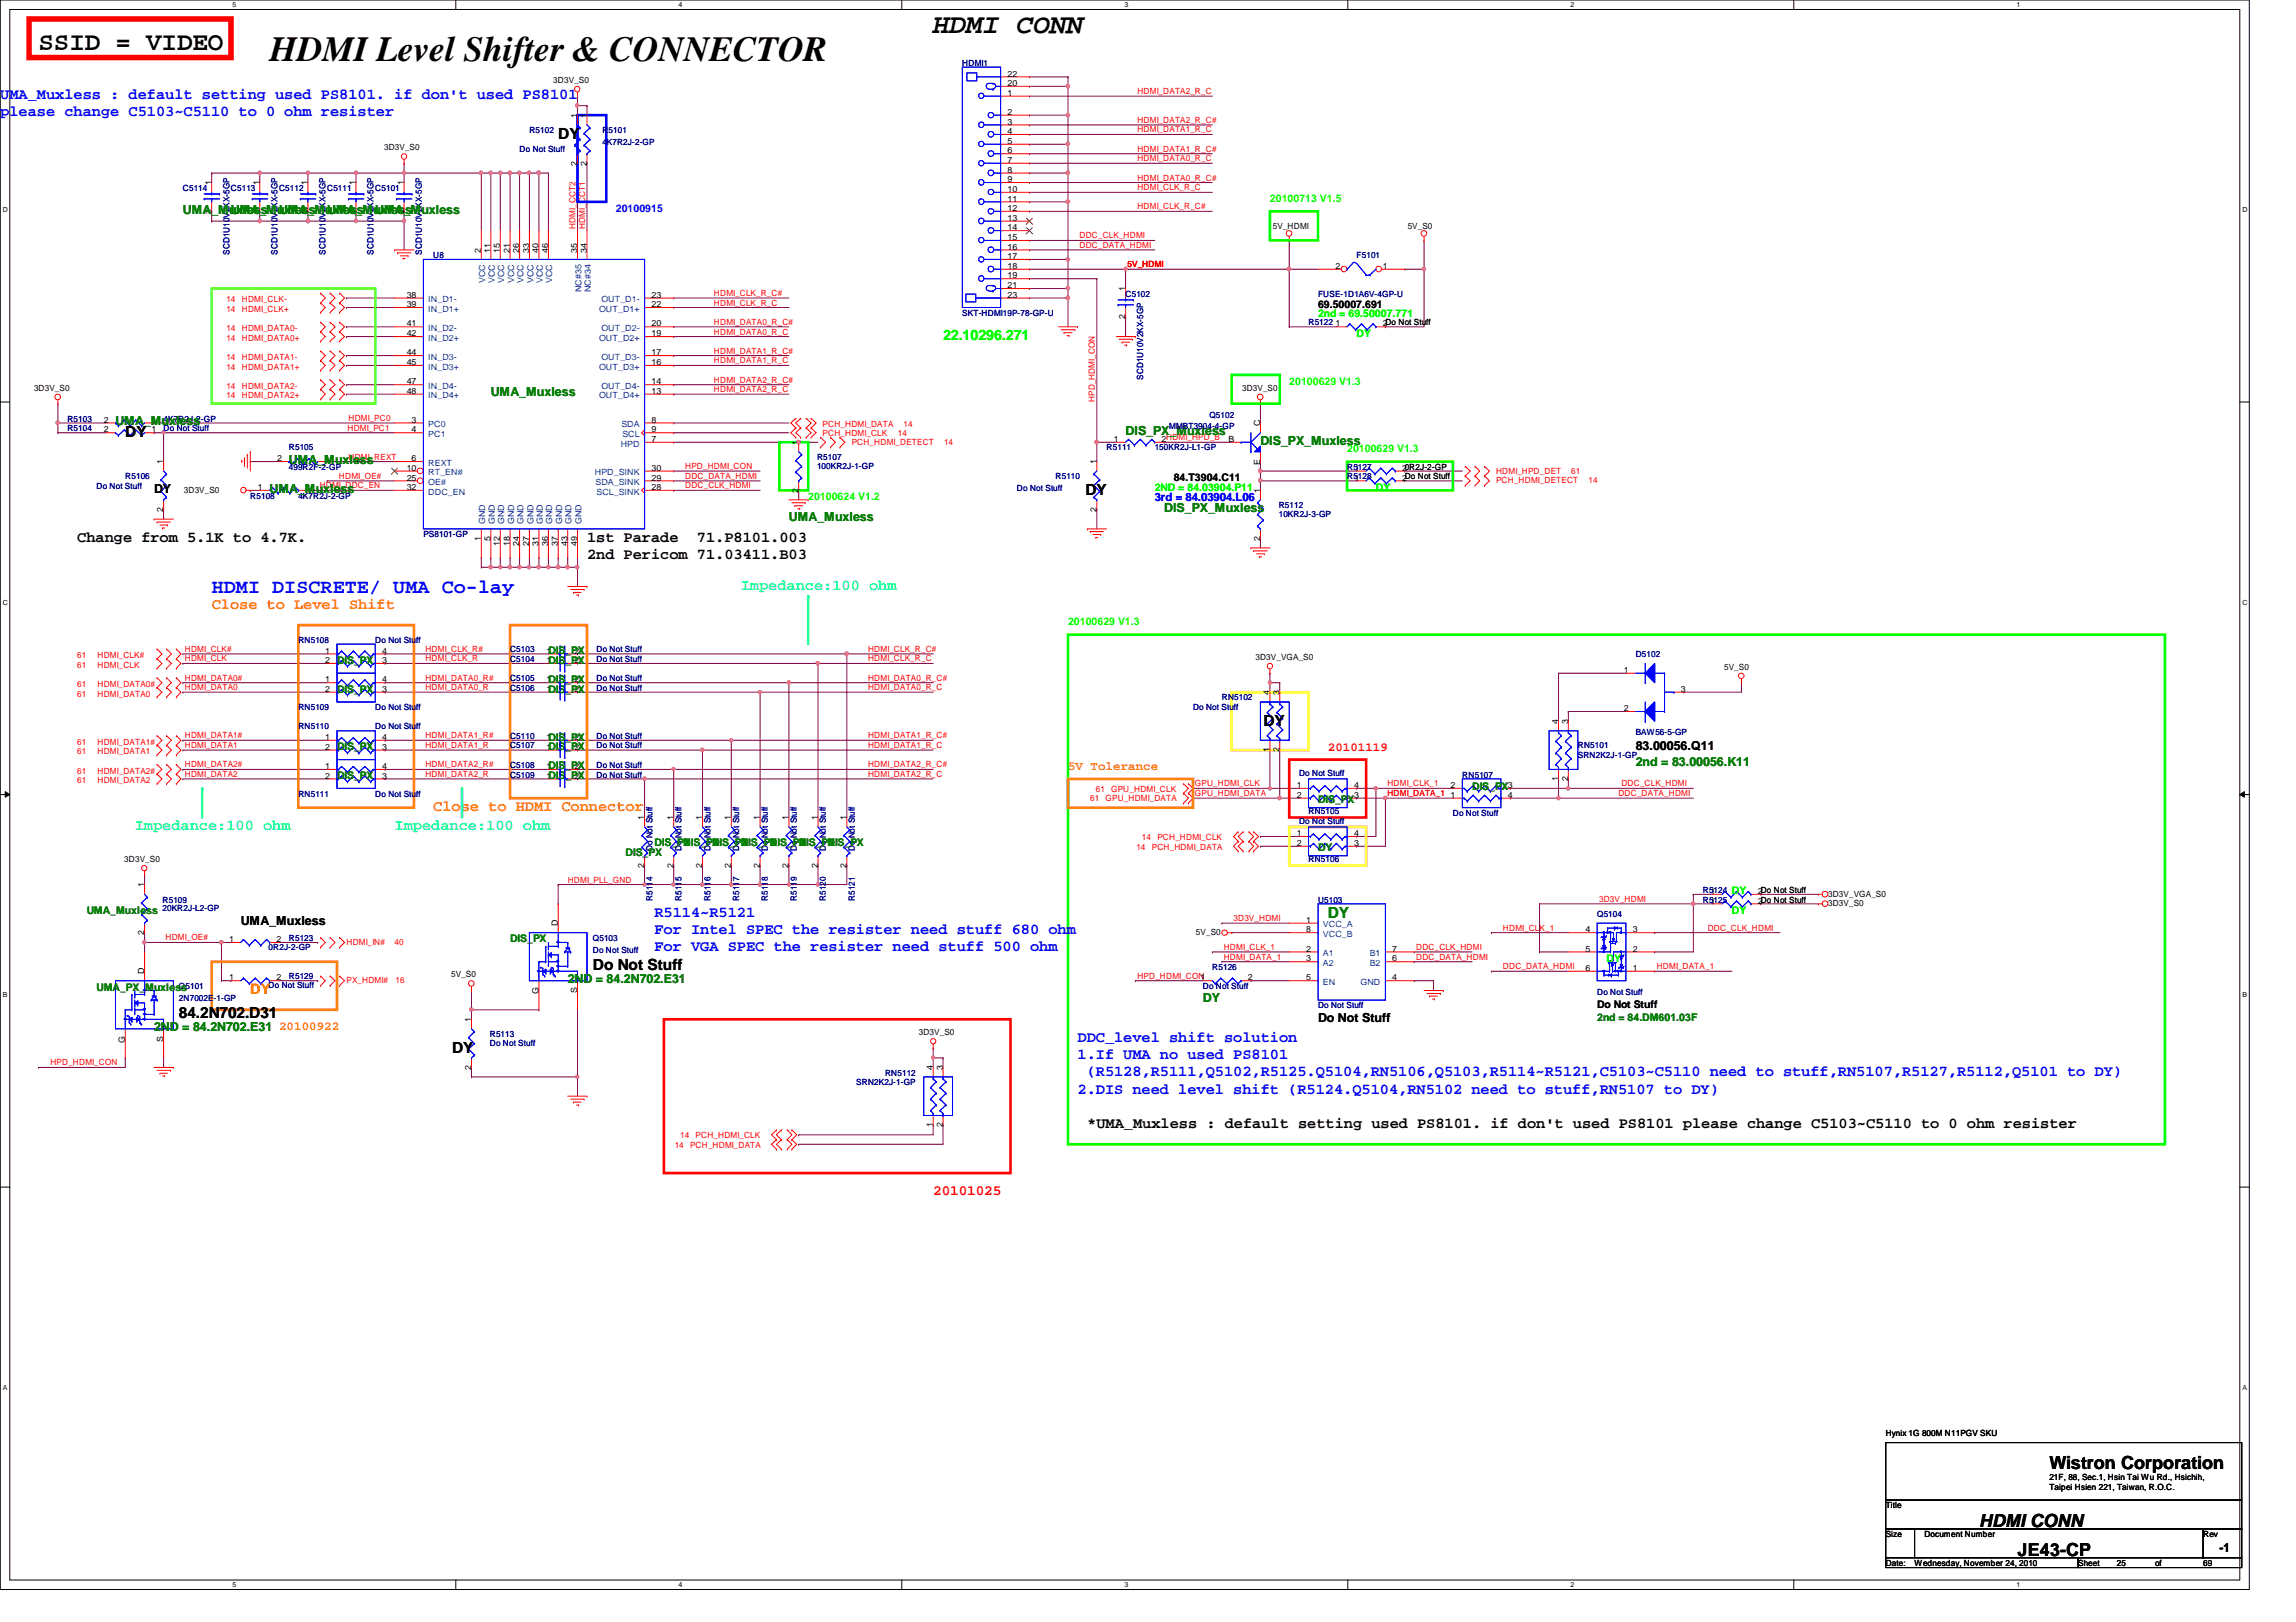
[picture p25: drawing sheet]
<svg xmlns="http://www.w3.org/2000/svg" width="297mm" height="210mm" viewBox="0 0 297 210" stroke-linecap="round" stroke-linejoin="round" font-family="sans-serif">
<defs><g id="words">
<text font-size="4.6" x="34.9" y="7.8">HDMI Level Shifter &amp; CONNECTOR</text>
<text font-size="3.6" x="120.7" y="4.2">HDMI CONN</text>
<text font-size="3.3" x="5" y="6.5">SSID = VIDEO</text>
<text font-size="2.6" fill="#00f" x="27.4" y="76.8">HDMI DISCRETE/ UMA Co-lay</text>
<g font-size="2.3">
<text x="265.1" y="190.1">Wistron Corporation</text>
<text x="256" y="197.7">HDMI CONN</text>
<text x="261" y="201.4">JE43-CP</text>
</g>
<g font-size="2" fill="#00f">
<text x="0" y="12.8">UMA_Muxless : default setting used PS8101. if don't used PS8101</text>
<text x="0" y="15.1">please change C5103~C5110 to 0 ohm resister</text>
<text x="84.7" y="118.6">R5114~R5121</text>
<text x="84.7" y="120.9">For Intel SPEC the resister need stuff 680 ohm</text>
<text x="84.7" y="123.1">For VGA SPEC the resister need stuff 500 ohm</text>
<text x="139.4" y="134.8">DDC_level shift solution</text>
<text x="139.4" y="137">1.If UMA no used PS8101</text>
<text x="139.4" y="141.5">2.DIS need level shift (R5124.Q5104,RN5102 need to stuff,RN5107 to DY)</text>
<text x="140.6" y="139.3">(R5128,R5111,Q5102,R5125.Q5104,RN5106,Q5103,R5114~R5121,C5103~C5110 need to stuff,RN5107,R5127,R5112,Q5101 to DY)</text>
</g>
<g font-size="2">
<text x="72.2" y="18">DY</text>
<text x="16.2" y="56.6">DY</text>
<text x="140.4" y="64.1">DY</text>
<text x="10" y="70.1">Change from 5.1K to 4.7K.</text>
<text x="75.9" y="70.1">1st Parade</text>
<text x="90.2" y="70.1">71.P8101.003</text>
<text x="75.9" y="72.3">2nd Pericom 71.03411.B03</text>
<text x="163.4" y="93.9">DY</text>
<text x="76.7" y="125.6">Do Not Stuff</text>
<text x="23.2" y="131.8">84.2N702.D31</text>
<text x="58.5" y="136.3">DY</text>
<text x="140.7" y="146">*UMA_Muxless : default setting used PS8101. if don't used PS8101 please change C5103~C5110 to 0 ohm resister</text>
</g>
<g font-size="2" fill="#0ff">
<text x="95.8" y="76.3">Impedance:100 ohm</text>
<text x="17.4" y="107.4">Impedance:100 ohm</text>
<text x="51.1" y="107.4">Impedance:100 ohm</text>
</g>
<g font-size="2" fill="#ff8000">
<text x="27.4" y="78.8">Close to Level Shift</text>
<text x="56" y="104.9">Close to HDMI Connector</text>
</g>
<text font-size="2" fill="#008000" x="171.8" y="118.8">DY</text>
<text font-size="1.9" fill="#0f0" x="122" y="44">22.10296.271</text>
<text font-size="1.9" fill="#ff8000" x="32.4" y="128.6">DY</text>
<text font-size="1.9" fill="#f00" x="120.7" y="154.6">20101025</text>
<g font-size="1.6" fill="#008000">
<text x="23.7" y="27.6">UMA_Muxless</text>
<text x="29.9" y="27.6">UMA_Muxless</text>
<text x="36.1" y="27.6">UMA_Muxless</text>
<text x="42.3" y="27.6">UMA_Muxless</text>
<text x="48.6" y="27.6">UMA_Muxless</text>
<text x="63.5" y="51.3">UMA_Muxless</text>
<text x="14.9" y="55">UMA_Muxless</text>
<text x="37.4" y="60">UMA_Muxless</text>
<text x="145.6" y="56.3">DIS_PX_Muxless</text>
<text x="163.1" y="57.5">DIS_PX_Muxless</text>
<text x="34.9" y="63.8">UMA_Muxless</text>
<text x="102.1" y="67.5">UMA_Muxless</text>
<text x="150.6" y="66.2">DIS_PX_Muxless</text>
<text x="211.6" y="99.1">2nd = 83.00056.K11</text>
<text x="73.4" y="127.2">2ND = 84.2N702.E31</text>
<text x="155.6" y="129.7">DY</text>
<text x="19.9" y="133.4">2ND = 84.2N702.E31</text>
</g>
<g font-size="1.6">
<text x="19.9" y="63.8">DY</text>
<text x="211.6" y="97.1">83.00056.Q11</text>
<text x="31.2" y="119.8">UMA_Muxless</text>
<text x="170.5" y="132.2">Do Not Stuff</text>
<text x="287.1" y="200.8">-1</text>
</g>
<g font-size="1.6" fill="#ff8000">
<text x="138.2" y="99.7">5V Tolerance</text>
<text x="36.1" y="133.3">20100922</text>
</g>
<text font-size="1.6" fill="#f00" x="171.8" y="97.2">20101119</text>
<g font-size="1.6" fill="#00f">
<text x="69.2" y="125.8">.</text>
<text x="71.7" y="122">.</text>
<text x="71.7" y="124.5">.</text>
<text x="71.7" y="125.2">.</text>
<text x="71.7" y="125.8">.</text>
<text x="18.2" y="128.3">.</text>
<text x="18.2" y="130.8">.</text>
<text x="18.2" y="131.4">.</text>
<text x="15.7" y="132">.</text>
<text x="18.2" y="132">.</text>
</g>
<text font-size="1.5" fill="#00f" x="149.4" y="64.8">3rd = 84.03904.L06</text>
<text font-size="1.4" fill="#00f" x="79.7" y="27.4">20100915</text>
<g font-size="1.4" fill="#0f0">
<text x="164.3" y="26.2">20100713 V1.5</text>
<text x="170.5" y="41.1">2nd = 69.50007.771</text>
<text x="175.5" y="43.6">DY</text>
<text x="166.8" y="49.8">20100629 V1.3</text>
<text x="174.3" y="58.5">20100629 V1.3</text>
<text x="104.6" y="64.7">20100624 V1.2</text>
<text x="149.4" y="63.5">2ND = 84.03904.P11</text>
<text x="178" y="63.5">DY</text>
<text x="138.2" y="80.9">20100629 V1.3</text>
<text x="224.1" y="115.7">DY</text>
<text x="224.1" y="118.2">DY</text>
<text x="207.9" y="124.5">DY</text>
</g>
<g font-size="1.4">
<text x="170.5" y="39.8">69.50007.691</text>
<text x="151.8" y="62.2">84.T3904.C11</text>
<text x="206.6" y="130.4">Do Not Stuff</text>
</g>
<g font-size="1.4" fill="#008000">
<text x="43.6" y="89.6">DIS_PX</text>
<text x="43.6" y="85.9">DIS_PX</text>
<text x="70.9" y="89.6">DIS_PX</text>
<text x="70.9" y="84.6">DIS_PX</text>
<text x="70.9" y="88.4">DIS_PX</text>
<text x="70.9" y="85.9">DIS_PX</text>
<text x="70.9" y="95.8">DIS_PX</text>
<text x="43.6" y="100.8">DIS_PX</text>
<text x="43.6" y="97.1">DIS_PX</text>
<text x="70.9" y="97.1">DIS_PX</text>
<text x="70.9" y="100.8">DIS_PX</text>
<text x="70.9" y="99.6">DIS_PX</text>
<text x="170.5" y="103.9">DIS_PX</text>
<text x="190.5" y="102.2">DIS_PX</text>
<text x="80.9" y="110.8">DIS_PX</text>
<text x="84.7" y="109.5">DIS_PX</text>
<text x="88.4" y="109.5">DIS_PX</text>
<text x="92.1" y="109.5">DIS_PX</text>
<text x="95.8" y="109.5">DIS_PX</text>
<text x="99.6" y="109.5">DIS_PX</text>
<text x="103.3" y="109.5">DIS_PX</text>
<text x="107.1" y="109.5">DIS_PX</text>
<text x="170.5" y="110.2">DY</text>
<text x="11.2" y="118.2">UMA_Muxless</text>
<text x="66" y="122">DIS_PX</text>
<text x="12.5" y="128.2">UMA_PX_Muxless</text>
<text x="206.6" y="132.2">2nd = 84.DM601.03F</text>
</g>
<g font-size="1.1">
<text x="71.6" y="10.8">3D3V_S0</text>
<text x="130.3" y="9.9">22</text>
<text x="130.3" y="11.1">20</text>
<text x="74.7" y="15.3" transform="rotate(-90 74.7 15.3)">1</text>
<text x="75.9" y="15.3" transform="rotate(-90 75.9 15.3)">1</text>
<text x="130.3" y="12.4">1</text>
<text x="130.3" y="14.9">2</text>
<text x="130.3" y="16.1">3</text>
<text x="130.3" y="17.4">4</text>
<text x="49.7" y="19.5">3D3V_S0</text>
<text x="74.7" y="21.4" transform="rotate(-90 74.7 21.4)">2</text>
<text x="75.9" y="21.4" transform="rotate(-90 75.9 21.4)">2</text>
<text x="130.3" y="18.6">5</text>
<text x="130.3" y="19.9">6</text>
<text x="130.3" y="21.1">7</text>
<text x="130.3" y="22.4">8</text>
<text x="130.3" y="23.6">9</text>
<text x="27.3" y="27.6" transform="rotate(-90 27.3 27.6)">2</text>
<text x="27.3" y="24" transform="rotate(-90 27.3 24)">1</text>
<text x="33.6" y="27.6" transform="rotate(-90 33.6 27.6)">2</text>
<text x="33.6" y="24" transform="rotate(-90 33.6 24)">1</text>
<text x="39.8" y="27.6" transform="rotate(-90 39.8 27.6)">2</text>
<text x="39.8" y="24" transform="rotate(-90 39.8 24)">1</text>
<text x="46" y="27.6" transform="rotate(-90 46 27.6)">2</text>
<text x="46" y="24" transform="rotate(-90 46 24)">1</text>
<text x="52.2" y="27.6" transform="rotate(-90 52.2 27.6)">2</text>
<text x="52.2" y="24" transform="rotate(-90 52.2 24)">1</text>
<text x="130.3" y="24.8">10</text>
<text x="130.3" y="26.1">11</text>
<text x="130.3" y="27.3">12</text>
<text x="130.3" y="28.6">13</text>
<text x="130.3" y="29.8">14</text>
<text x="164.7" y="29.7">5V_HDMI</text>
<text x="182.1" y="29.7">5V_S0</text>
<text x="62.2" y="32.7" transform="rotate(-90 62.2 32.7)">2</text>
<text x="63.5" y="32.7" transform="rotate(-90 63.5 32.7)">11</text>
<text x="64.7" y="32.7" transform="rotate(-90 64.7 32.7)">15</text>
<text x="66" y="32.7" transform="rotate(-90 66 32.7)">21</text>
<text x="67.2" y="32.7" transform="rotate(-90 67.2 32.7)">26</text>
<text x="68.4" y="32.7" transform="rotate(-90 68.4 32.7)">33</text>
<text x="69.7" y="32.7" transform="rotate(-90 69.7 32.7)">40</text>
<text x="70.9" y="32.7" transform="rotate(-90 70.9 32.7)">46</text>
<text x="74.7" y="32.7" transform="rotate(-90 74.7 32.7)">35</text>
<text x="75.9" y="32.7" transform="rotate(-90 75.9 32.7)">34</text>
<text x="130.3" y="31.1">15</text>
<text x="130.3" y="32.3">16</text>
<text x="130.3" y="33.5">17</text>
<text x="130.3" y="34.8">18</text>
<text x="172.8" y="34.8">2</text>
<text x="178.9" y="34.8">1</text>
<text x="52.6" y="38.5">38</text>
<text x="52.6" y="39.8">39</text>
<text x="84.3" y="39.8">22</text>
<text x="84.3" y="38.5">23</text>
<text x="130.3" y="36">19</text>
<text x="130.3" y="37.3">21</text>
<text x="130.3" y="38.5">23</text>
<text x="145.6" y="41.3" transform="rotate(-90 145.6 41.3)">2</text>
<text x="145.6" y="37.7" transform="rotate(-90 145.6 37.7)">1</text>
<text x="52.6" y="42.2">41</text>
<text x="52.6" y="43.5">42</text>
<text x="52.6" y="46">44</text>
<text x="52.6" y="47.2">45</text>
<text x="84.3" y="47.2">16</text>
<text x="84.3" y="46">17</text>
<text x="84.3" y="43.5">19</text>
<text x="84.3" y="42.2">20</text>
<text x="172.8" y="42.2">1</text>
<text x="178.9" y="42.2">2Do Not Stuff</text>
<text x="4.4" y="50.6">3D3V_S0</text>
<text x="52.6" y="49.7">47</text>
<text x="52.6" y="51">48</text>
<text x="84.3" y="51">13</text>
<text x="84.3" y="49.7">14</text>
<text x="160.7" y="50.6">3D3V_S0</text>
<text x="13.4" y="54.7">2</text>
<text x="13.4" y="56">2</text>
<text x="19.6" y="54.7">1</text>
<text x="19.6" y="56">1</text>
<text x="35.9" y="59.7">2</text>
<text x="42" y="59.7">1</text>
<text x="53.3" y="54.7">3</text>
<text x="53.3" y="56">4</text>
<text x="53.3" y="59.7">6</text>
<text x="84.3" y="57.2">7</text>
<text x="84.3" y="54.7">8</text>
<text x="84.3" y="56">9</text>
<text x="103.3" y="57.6" transform="rotate(-90 103.3 57.6)">1</text>
<text x="144.1" y="57.2">1</text>
<text x="150.3" y="57.2">2HDMI_HPD_B</text>
<text x="158.9" y="57.2">B</text>
<text x="163" y="55.1" transform="rotate(-90 163 55.1)">C</text>
<text x="21.1" y="60.1" transform="rotate(-90 21.1 60.1)">1</text>
<text x="23.8" y="63.8">3D3V_S0</text>
<text x="33.4" y="63.4">1</text>
<text x="39.5" y="63.4">2</text>
<text x="52.6" y="60.9">10</text>
<text x="52.6" y="62.2">25</text>
<text x="52.6" y="63.4">32</text>
<text x="84.3" y="63.4">28</text>
<text x="84.3" y="62.2">29</text>
<text x="84.3" y="60.9">30</text>
<text x="103.3" y="63.8" transform="rotate(-90 103.3 63.8)">2</text>
<text x="141.9" y="60.1" transform="rotate(-90 141.9 60.1)">1</text>
<text x="163" y="63.8" transform="rotate(-90 163 63.8)">1</text>
<text x="163" y="60.1" transform="rotate(-90 163 60.1)">E</text>
<text x="175.2" y="60.9">1</text>
<text x="175.2" y="62.2">1</text>
<text x="181.4" y="60.9">20R2J-2-GP</text>
<text x="181.4" y="62.2">2Do Not Stuff</text>
<text x="21.1" y="66.2" transform="rotate(-90 21.1 66.2)">2</text>
<text x="62.2" y="70" transform="rotate(-90 62.2 70)">1</text>
<text x="63.5" y="70" transform="rotate(-90 63.5 70)">5</text>
<text x="64.7" y="70.6" transform="rotate(-90 64.7 70.6)">12</text>
<text x="66" y="70.6" transform="rotate(-90 66 70.6)">18</text>
<text x="67.2" y="70.6" transform="rotate(-90 67.2 70.6)">24</text>
<text x="68.4" y="70.6" transform="rotate(-90 68.4 70.6)">27</text>
<text x="69.7" y="70.6" transform="rotate(-90 69.7 70.6)">31</text>
<text x="70.9" y="70.6" transform="rotate(-90 70.9 70.6)">36</text>
<text x="72.2" y="70.6" transform="rotate(-90 72.2 70.6)">37</text>
<text x="73.4" y="70.6" transform="rotate(-90 73.4 70.6)">43</text>
<text x="74.7" y="70.6" transform="rotate(-90 74.7 70.6)">49</text>
<text x="141.9" y="66.2" transform="rotate(-90 141.9 66.2)">2</text>
<text x="163" y="70" transform="rotate(-90 163 70)">2</text>
<text x="42.1" y="88.3">1</text>
<text x="42.1" y="89.5">2</text>
<text x="42.1" y="84.6">1</text>
<text x="42.1" y="85.8">2</text>
<text x="49.4" y="89.5">3</text>
<text x="49.4" y="88.3">4</text>
<text x="49.4" y="85.8">3</text>
<text x="49.4" y="84.6">4</text>
<text x="70.7" y="89.5">1</text>
<text x="70.7" y="84.6">1</text>
<text x="70.7" y="88.3">1</text>
<text x="70.7" y="85.8">1</text>
<text x="74.3" y="89.5">2</text>
<text x="74.3" y="84.6">2</text>
<text x="74.3" y="88.3">2</text>
<text x="74.3" y="85.8">2</text>
<text x="162.4" y="85.4">3D3V_VGA_S0</text>
<text x="164.3" y="90" transform="rotate(-90 164.3 90)">4</text>
<text x="165.5" y="90" transform="rotate(-90 165.5 90)">3</text>
<text x="210.1" y="87.1">1</text>
<text x="217.5" y="89.5">3</text>
<text x="223.1" y="86.7">5V_S0</text>
<text x="42.1" y="95.8">1</text>
<text x="49.4" y="95.8">4</text>
<text x="70.7" y="95.8">1</text>
<text x="74.3" y="95.8">2</text>
<text x="201.6" y="93.7" transform="rotate(-90 201.6 93.7)">4</text>
<text x="202.9" y="93.7" transform="rotate(-90 202.9 93.7)">3</text>
<text x="210.1" y="92">2</text>
<text x="42.1" y="99.5">1</text>
<text x="42.1" y="100.8">2</text>
<text x="42.1" y="97">2</text>
<text x="49.4" y="100.8">3</text>
<text x="49.4" y="99.5">4</text>
<text x="49.4" y="97">3</text>
<text x="70.7" y="97">1</text>
<text x="70.7" y="100.8">1</text>
<text x="70.7" y="99.5">1</text>
<text x="74.3" y="97">2</text>
<text x="74.3" y="100.8">2</text>
<text x="74.3" y="99.5">2</text>
<text x="164.3" y="97.3" transform="rotate(-90 164.3 97.3)">1</text>
<text x="165.5" y="97.3" transform="rotate(-90 165.5 97.3)">2</text>
<text x="167.8" y="102">1</text>
<text x="175.2" y="102">4</text>
<text x="187.7" y="102">2</text>
<text x="195.1" y="102">3</text>
<text x="201.6" y="101.1" transform="rotate(-90 201.6 101.1)">1</text>
<text x="202.9" y="101.1" transform="rotate(-90 202.9 101.1)">2</text>
<text x="83.4" y="106.1" transform="rotate(-90 83.4 106.1)">1</text>
<text x="87.1" y="106.1" transform="rotate(-90 87.1 106.1)">1</text>
<text x="90.8" y="106.1" transform="rotate(-90 90.8 106.1)">1</text>
<text x="94.6" y="106.1" transform="rotate(-90 94.6 106.1)">1</text>
<text x="98.3" y="106.1" transform="rotate(-90 98.3 106.1)">1</text>
<text x="102" y="106.1" transform="rotate(-90 102 106.1)">1</text>
<text x="105.8" y="106.1" transform="rotate(-90 105.8 106.1)">1</text>
<text x="109.5" y="106.1" transform="rotate(-90 109.5 106.1)">1</text>
<text x="167.8" y="103.3">2</text>
<text x="175.2" y="103.3">3</text>
<text x="187.7" y="103.3">1</text>
<text x="195.1" y="103.3">4</text>
<text x="16.1" y="111.5">3D3V_S0</text>
<text x="83.4" y="112.3" transform="rotate(-90 83.4 112.3)">2</text>
<text x="87.1" y="112.3" transform="rotate(-90 87.1 112.3)">2</text>
<text x="90.8" y="112.3" transform="rotate(-90 90.8 112.3)">2</text>
<text x="94.6" y="112.3" transform="rotate(-90 94.6 112.3)">2</text>
<text x="98.3" y="112.3" transform="rotate(-90 98.3 112.3)">2</text>
<text x="102" y="112.3" transform="rotate(-90 102 112.3)">2</text>
<text x="105.8" y="112.3" transform="rotate(-90 105.8 112.3)">2</text>
<text x="109.5" y="112.3" transform="rotate(-90 109.5 112.3)">2</text>
<text x="167.8" y="108.2">1</text>
<text x="167.8" y="109.5">2</text>
<text x="175.2" y="109.5">3</text>
<text x="175.2" y="108.2">4</text>
<text x="18.7" y="114.9" transform="rotate(-90 18.7 114.9)">1</text>
<text x="72.2" y="119.8" transform="rotate(-90 72.2 119.8)">D</text>
<text x="169" y="119.4">1</text>
<text x="221.3" y="115.7">1</text>
<text x="221.3" y="116.9">1</text>
<text x="227.4" y="115.7">2Do Not Stuff</text>
<text x="227.4" y="116.9">2Do Not Stuff</text>
<text x="236.5" y="117.3">3D3V_S0</text>
<text x="236.5" y="116">3D3V_VGA_S0</text>
<text x="18.7" y="121" transform="rotate(-90 18.7 121)">2</text>
<text x="29.6" y="121.9">1</text>
<text x="35.8" y="121.9">2</text>
<text x="154.7" y="121">5V_S0</text>
<text x="169" y="123.1">2</text>
<text x="169" y="124.4">3</text>
<text x="169" y="120.6">8</text>
<text x="180.1" y="123.1">7</text>
<text x="180.1" y="124.4">6</text>
<text x="205.1" y="120.6">4</text>
<text x="205.1" y="123.1">5</text>
<text x="205.1" y="125.6">6</text>
<text x="211.2" y="125.6">1</text>
<text x="211.2" y="123.1">2</text>
<text x="211.2" y="120.6">3</text>
<text x="18.7" y="126" transform="rotate(-90 18.7 126)">D</text>
<text x="29.6" y="126.9">1</text>
<text x="35.8" y="126.9">2</text>
<text x="58.4" y="126.5">5V_S0</text>
<text x="69.7" y="128.7" transform="rotate(-90 69.7 128.7)">G</text>
<text x="74.7" y="128.6" transform="rotate(-90 74.7 128.6)">S</text>
<text x="155.3" y="126.9">1</text>
<text x="161.5" y="126.9">2</text>
<text x="169" y="126.9">5</text>
<text x="180.1" y="126.9">4</text>
<text x="16.2" y="134.9" transform="rotate(-90 16.2 134.9)">G</text>
<text x="21.1" y="134.8" transform="rotate(-90 21.1 134.8)">S</text>
<text x="61" y="132.2" transform="rotate(-90 61 132.2)">1</text>
<text x="118.9" y="134">3D3V_S0</text>
<text x="61" y="138.4" transform="rotate(-90 61 138.4)">2</text>
<text x="120.7" y="138.5" transform="rotate(-90 120.7 138.5)">4</text>
<text x="122" y="138.5" transform="rotate(-90 122 138.5)">3</text>
<text x="120.7" y="145.9" transform="rotate(-90 120.7 145.9)">1</text>
<text x="122" y="145.9" transform="rotate(-90 122 145.9)">2</text>
<text x="244" y="185.9">Hynix 1G 800M N11PGV SKU</text>
<text x="265.1" y="191.5">21F, 88, Sec.1, Hsin Tai Wu Rd., Hsichih,</text>
<text x="244" y="195.2">Title</text>
<text x="265.1" y="192.8">Taipei Hsien 221, Taiwan, R.O.C.</text>
<text x="244" y="198.9">Size</text>
<text x="244" y="202.6">Date:</text>
<text x="247.7" y="202.6">Wednesday, November 24, 2010</text>
<text x="249" y="198.9">Document Number</text>
<text x="268.9" y="202.6">Sheet</text>
<text x="273.9" y="202.6">25</text>
<text x="278.8" y="202.6">of</text>
<text x="285" y="198.9">Rev</text>
<text x="285" y="202.6">69</text>
</g>
<g font-size="1.1" fill="#000080">
<text x="124.5" y="8.5">HDMI1</text>
<text x="68.5" y="17.2">R5102</text>
<text x="77.9" y="17.2">R5101</text>
<text x="67.2" y="19.7">Do Not Stuff</text>
<text x="77.9" y="18.7">4K7R2J-2-GP</text>
<text x="23.7" y="24.7">C5114</text>
<text x="29.9" y="24.7">C5113</text>
<text x="36.1" y="24.7">C5112</text>
<text x="42.3" y="24.7">C5111</text>
<text x="48.6" y="24.7">C5101</text>
<text x="29.7" y="33" transform="rotate(-90 29.7 33)">SCD1U10V2KX-5GP</text>
<text x="35.9" y="33" transform="rotate(-90 35.9 33)">SCD1U10V2KX-5GP</text>
<text x="42.1" y="33" transform="rotate(-90 42.1 33)">SCD1U10V2KX-5GP</text>
<text x="48.3" y="33" transform="rotate(-90 48.3 33)">SCD1U10V2KX-5GP</text>
<text x="54.6" y="33" transform="rotate(-90 54.6 33)">SCD1U10V2KX-5GP</text>
<text x="56" y="33.4">U8</text>
<text x="175.5" y="33.4">F5101</text>
<text x="124.5" y="40.9">SKT-HDMI19P-78-GP-U</text>
<text x="145.6" y="38.4">C5102</text>
<text x="170.5" y="38.4">FUSE-1D1A6V-4GP-U</text>
<text x="169.3" y="42.1">R5122</text>
<text x="147.9" y="49.1" transform="rotate(-90 147.9 49.1)">SCD1U10V2KX-5GP</text>
<text x="8.7" y="54.6">R5103</text>
<text x="8.7" y="55.8">R5104</text>
<text x="21.2" y="54.6">4K7R2J-2-GP</text>
<text x="21.2" y="55.8">Do Not Stuff</text>
<text x="37.4" y="58.3">R5105</text>
<text x="105.7" y="59.5">R5107</text>
<text x="143.2" y="58.3">R5111</text>
<text x="149.4" y="58.3">150KR2J-L1-GP</text>
<text x="151.3" y="55.5">MMBT3904-4-GP</text>
<text x="156.5" y="54.1">Q5102</text>
<text x="12.5" y="63.3">Do Not Stuff</text>
<text x="16.2" y="62">R5106</text>
<text x="32.4" y="64.5">R5108</text>
<text x="37.4" y="60.8">499R2F-2-GP</text>
<text x="38.6" y="64.5">4K7R2J-2-GP</text>
<text x="105.7" y="60.7">100KR2J-1-GP</text>
<text x="131.6" y="63.5">Do Not Stuff</text>
<text x="136.6" y="62">R5110</text>
<text x="165.4" y="65.7">R5112</text>
<text x="174.3" y="60.8">R5127</text>
<text x="174.3" y="62">R5128</text>
<text x="54.8" y="69.5">PS8101-GP</text>
<text x="165.4" y="66.9">10KR2J-3-GP</text>
<text x="38.6" y="83.2">RN5108</text>
<text x="48.6" y="83.2">Do Not Stuff</text>
<text x="66" y="89.4">C5106</text>
<text x="66" y="84.4">C5103</text>
<text x="66" y="88.2">C5105</text>
<text x="66" y="85.7">C5104</text>
<text x="77.2" y="89.4">Do Not Stuff</text>
<text x="77.2" y="84.4">Do Not Stuff</text>
<text x="77.2" y="88.2">Do Not Stuff</text>
<text x="77.2" y="85.7">Do Not Stuff</text>
<text x="211.6" y="85">D5102</text>
<text x="38.6" y="91.9">RN5109</text>
<text x="38.6" y="94.4">RN5110</text>
<text x="48.6" y="91.9">Do Not Stuff</text>
<text x="48.6" y="94.4">Do Not Stuff</text>
<text x="66" y="95.6">C5110</text>
<text x="77.2" y="95.6">Do Not Stuff</text>
<text x="154.3" y="91.9">Do Not Stuff</text>
<text x="158.1" y="90.6">RN5102</text>
<text x="211.6" y="95.1">BAW56-5-GP</text>
<text x="66" y="96.9">C5107</text>
<text x="66" y="100.6">C5109</text>
<text x="66" y="99.4">C5108</text>
<text x="77.2" y="96.9">Do Not Stuff</text>
<text x="77.2" y="100.6">Do Not Stuff</text>
<text x="77.2" y="99.4">Do Not Stuff</text>
<text x="168.1" y="100.4">Do Not Stuff</text>
<text x="189.2" y="100.6">RN5107</text>
<text x="204.1" y="96.9">RN5101</text>
<text x="204.1" y="98.1">SRN2K2J-1-GP</text>
<text x="38.6" y="103.1">RN5111</text>
<text x="48.6" y="103.1">Do Not Stuff</text>
<text x="168.1" y="106.6">Do Not Stuff</text>
<text x="169.3" y="105.3">RN5105</text>
<text x="188" y="105.6">Do Not Stuff</text>
<text x="84.4" y="110.2" transform="rotate(-90 84.4 110.2)">Do Not Stuff</text>
<text x="88.2" y="110.2" transform="rotate(-90 88.2 110.2)">Do Not Stuff</text>
<text x="91.9" y="110.2" transform="rotate(-90 91.9 110.2)">Do Not Stuff</text>
<text x="95.6" y="110.2" transform="rotate(-90 95.6 110.2)">Do Not Stuff</text>
<text x="99.4" y="110.2" transform="rotate(-90 99.4 110.2)">Do Not Stuff</text>
<text x="103.1" y="110.2" transform="rotate(-90 103.1 110.2)">Do Not Stuff</text>
<text x="106.8" y="110.2" transform="rotate(-90 106.8 110.2)">Do Not Stuff</text>
<text x="110.6" y="110.2" transform="rotate(-90 110.6 110.2)">Do Not Stuff</text>
<text x="169.3" y="111.5">RN5106</text>
<text x="21" y="116.8">R5109</text>
<text x="21" y="117.9">20KR2J-L2-GP</text>
<text x="84.4" y="116.6" transform="rotate(-90 84.4 116.6)">R5114</text>
<text x="88.2" y="116.6" transform="rotate(-90 88.2 116.6)">R5115</text>
<text x="91.9" y="116.6" transform="rotate(-90 91.9 116.6)">R5116</text>
<text x="95.6" y="116.6" transform="rotate(-90 95.6 116.6)">R5117</text>
<text x="99.4" y="116.6" transform="rotate(-90 99.4 116.6)">R5118</text>
<text x="103.1" y="116.6" transform="rotate(-90 103.1 116.6)">R5119</text>
<text x="106.8" y="116.6" transform="rotate(-90 106.8 116.6)">R5120</text>
<text x="110.6" y="116.6" transform="rotate(-90 110.6 116.6)">R5121</text>
<text x="170.5" y="116.8">U5103</text>
<text x="206.6" y="118.7">Q5104</text>
<text x="220.3" y="115.5">R5124</text>
<text x="220.3" y="116.8">R5125</text>
<text x="34.8" y="122.9">0R2J-2-GP</text>
<text x="37.4" y="121.8">R5123</text>
<text x="76.7" y="121.8">Q5103</text>
<text x="76.7" y="123.3">Do Not Stuff</text>
<text x="156.8" y="125.5">R5126</text>
<text x="23.2" y="128">Q5101</text>
<text x="23.2" y="129.5">2N7002E-1-GP</text>
<text x="34.8" y="127.8">Do Not Stuff</text>
<text x="37.4" y="126.7">R5129</text>
<text x="155.6" y="128">Do Not Stuff</text>
<text x="170.5" y="130.5">Do Not Stuff</text>
<text x="206.6" y="128.7">Do Not Stuff</text>
<text x="63.4" y="134.2">R5113</text>
<text x="63.4" y="135.3">Do Not Stuff</text>
<text x="110.8" y="140.4">SRN2K2J-1-GP</text>
<text x="114.5" y="139.2">RN5112</text>
</g>
<g font-size="1.1" fill="#f00">
<text x="147.1" y="12.2">HDMI_DATA2_R_C</text>
<text x="147.1" y="15.9">HDMI_DATA2_R_C#</text>
<text x="147.1" y="17.1">HDMI_DATA1_R_C</text>
<text x="147.1" y="20.9">HDMI_DATA0_R_C</text>
<text x="147.1" y="19.6">HDMI_DATA1_R_C#</text>
<text x="147.1" y="23.4">HDMI_DATA0_R_C#</text>
<text x="74.5" y="29.6" transform="rotate(-90 74.5 29.6)">HDMI_CCT2</text>
<text x="75.7" y="29.6" transform="rotate(-90 75.7 29.6)">HDMI_CCT1</text>
<text x="147.1" y="27.1">HDMI_CLK_R_C#</text>
<text x="147.1" y="24.6">HDMI_CLK_R_C</text>
<text x="139.7" y="32.1">DDC_DATA_HDMI</text>
<text x="139.7" y="30.9">DDC_CLK_HDMI</text>
<text x="145.9" y="34.6">5V_HDMI</text>
<text x="29.3" y="39.1">14</text>
<text x="29.3" y="40.4">14</text>
<text x="31.3" y="39.1">HDMI_CLK-</text>
<text x="31.3" y="40.4">HDMI_CLK+</text>
<text x="92.4" y="38.3">HDMI_CLK_R_C#</text>
<text x="92.4" y="39.5">HDMI_CLK_R_C</text>
<text x="29.3" y="42.8">14</text>
<text x="29.3" y="44.1">14</text>
<text x="29.3" y="46.6">14</text>
<text x="29.3" y="47.8">14</text>
<text x="31.3" y="42.8">HDMI_DATA0-</text>
<text x="31.3" y="44.1">HDMI_DATA0+</text>
<text x="31.3" y="46.6">HDMI_DATA1-</text>
<text x="31.3" y="47.8">HDMI_DATA1+</text>
<text x="92.4" y="42">HDMI_DATA0_R_C#</text>
<text x="92.4" y="43.3">HDMI_DATA0_R_C</text>
<text x="92.4" y="45.8">HDMI_DATA1_R_C#</text>
<text x="92.4" y="47">HDMI_DATA1_R_C</text>
<text x="29.3" y="50.3">14</text>
<text x="29.3" y="51.6">14</text>
<text x="31.3" y="50.3">HDMI_DATA2-</text>
<text x="31.3" y="51.6">HDMI_DATA2+</text>
<text x="92.4" y="49.5">HDMI_DATA2_R_C#</text>
<text x="92.4" y="50.8">HDMI_DATA2_R_C</text>
<text x="141.6" y="52" transform="rotate(-90 141.6 52)">HPD_HDMI_CON</text>
<text x="45" y="55.8">HDMI_PC1</text>
<text x="45.1" y="54.5">HDMI_PC0</text>
<text x="45.1" y="59.5">HDMI_REXT</text>
<text x="106.4" y="56.4">PCH_HDMI_CLK</text>
<text x="106.4" y="55.2">PCH_HDMI_DATA</text>
<text x="110.2" y="57.5">PCH_HDMI_DETECT</text>
<text x="116.2" y="56.4">14</text>
<text x="116.9" y="55.2">14</text>
<text x="122.1" y="57.5">14</text>
<text x="41.4" y="63.2">HDMI_DDC_EN</text>
<text x="43.9" y="62">HDMI_OE#</text>
<text x="88.6" y="62">DDC_DATA_HDMI</text>
<text x="88.6" y="63.2">DDC_CLK_HDMI</text>
<text x="88.6" y="60.7">HPD_HDMI_CON</text>
<text x="193.5" y="62.5">PCH_HDMI_DETECT</text>
<text x="193.5" y="61.3">HDMI_HPD_DET</text>
<text x="203.3" y="61.3">61</text>
<text x="205.5" y="62.5">14</text>
<text x="10" y="85.2">61</text>
<text x="10" y="86.4">61</text>
<text x="10" y="88.9">61</text>
<text x="12.6" y="85.2">HDMI_CLK#</text>
<text x="12.6" y="86.4">HDMI_CLK</text>
<text x="12.6" y="88.9">HDMI_DATA0#</text>
<text x="23.9" y="84.4">HDMI_CLK#</text>
<text x="23.9" y="85.6">HDMI_CLK</text>
<text x="23.9" y="88.1">HDMI_DATA0#</text>
<text x="23.9" y="89.3">HDMI_DATA0</text>
<text x="55" y="85.6">HDMI_CLK_R</text>
<text x="55" y="89.3">HDMI_DATA0_R</text>
<text x="55" y="88.1">HDMI_DATA0_R#</text>
<text x="55" y="84.4">HDMI_CLK_R#</text>
<text x="112.3" y="84.4">HDMI_CLK_R_C#</text>
<text x="112.3" y="85.6">HDMI_CLK_R_C</text>
<text x="112.3" y="88.1">HDMI_DATA0_R_C#</text>
<text x="112.3" y="89.3">HDMI_DATA0_R_C</text>
<text x="10" y="90.2">61</text>
<text x="12.6" y="90.2">HDMI_DATA0</text>
<text x="23.9" y="95.5">HDMI_DATA1#</text>
<text x="55" y="95.5">HDMI_DATA1_R#</text>
<text x="112.3" y="95.5">HDMI_DATA1_R_C#</text>
<text x="10" y="96.4">61</text>
<text x="10" y="97.6">61</text>
<text x="10" y="100.1">61</text>
<text x="10" y="101.3">61</text>
<text x="12.6" y="96.4">HDMI_DATA1#</text>
<text x="12.6" y="97.6">HDMI_DATA1</text>
<text x="12.6" y="100.1">HDMI_DATA2#</text>
<text x="12.6" y="101.3">HDMI_DATA2</text>
<text x="23.9" y="96.8">HDMI_DATA1</text>
<text x="23.9" y="100.5">HDMI_DATA2</text>
<text x="23.9" y="99.3">HDMI_DATA2#</text>
<text x="55" y="96.8">HDMI_DATA1_R</text>
<text x="55" y="100.5">HDMI_DATA2_R</text>
<text x="55" y="99.3">HDMI_DATA2_R#</text>
<text x="112.3" y="96.8">HDMI_DATA1_R_C</text>
<text x="112.3" y="99.3">HDMI_DATA2_R_C#</text>
<text x="112.3" y="100.5">HDMI_DATA2_R_C</text>
<text x="154.6" y="101.8">GPU_HDMI_CLK</text>
<text x="179.5" y="101.8">HDMI_CLK_1</text>
<text x="209.8" y="101.8">DDC_CLK_HDMI</text>
<text x="141.1" y="103.7">61</text>
<text x="141.8" y="102.5">61</text>
<text x="143" y="103.7">GPU_HDMI_DATA</text>
<text x="143.8" y="102.5">GPU_HDMI_CLK</text>
<text x="154.6" y="103">GPU_HDMI_DATA</text>
<text x="179.5" y="103">HDMI_DATA_1</text>
<text x="209.4" y="103">DDC_DATA_HDMI</text>
<text x="147" y="109.9">14</text>
<text x="147.7" y="108.7">14</text>
<text x="149" y="109.9">PCH_HDMI_DATA</text>
<text x="149.7" y="108.7">PCH_HDMI_CLK</text>
<text x="73.4" y="114.2">HDMI_PLL_GND</text>
<text x="159.6" y="119.2">3D3V_HDMI</text>
<text x="206.9" y="116.7">3D3V_HDMI</text>
<text x="21.4" y="121.7">HDMI_OE#</text>
<text x="44.8" y="122.3">HDMI_IN#</text>
<text x="51.1" y="122.3">40</text>
<text x="158.3" y="122.9">HDMI_CLK_1</text>
<text x="158.3" y="124.2">HDMI_DATA_1</text>
<text x="183.2" y="122.9">DDC_CLK_HDMI</text>
<text x="183.2" y="124.2">DDC_DATA_HDMI</text>
<text x="194.4" y="125.4">DDC_DATA_HDMI</text>
<text x="194.4" y="120.4">HDMI_CLK_1</text>
<text x="214.3" y="125.4">HDMI_DATA_1</text>
<text x="220.9" y="120.4">DDC_CLK_HDMI</text>
<text x="44.8" y="127.3">PX_HDMI#</text>
<text x="51.2" y="127.3">16</text>
<text x="147.1" y="126.7">HPD_HDMI_CON</text>
<text x="6.5" y="137.9">HPD_HDMI_CON</text>
<text x="87.3" y="148.5">14</text>
<text x="88" y="147.3">14</text>
<text x="89.3" y="148.5">PCH_HDMI_DATA</text>
<text x="90" y="147.3">PCH_HDMI_CLK</text>
</g>
<g font-size="1.1" fill="#004080">
<text x="55.4" y="39.1">IN_D1-</text>
<text x="55.4" y="40.3">IN_D1+</text>
<text x="62.8" y="36.7" transform="rotate(-90 62.8 36.7)">VCC</text>
<text x="64" y="36.7" transform="rotate(-90 64 36.7)">VCC</text>
<text x="65.2" y="36.7" transform="rotate(-90 65.2 36.7)">VCC</text>
<text x="66.5" y="36.7" transform="rotate(-90 66.5 36.7)">VCC</text>
<text x="67.7" y="36.7" transform="rotate(-90 67.7 36.7)">VCC</text>
<text x="69" y="36.7" transform="rotate(-90 69 36.7)">VCC</text>
<text x="70.2" y="36.7" transform="rotate(-90 70.2 36.7)">VCC</text>
<text x="71.5" y="36.7" transform="rotate(-90 71.5 36.7)">VCC</text>
<text x="75.2" y="37.8" transform="rotate(-90 75.2 37.8)">NC#35</text>
<text x="76.5" y="37.8" transform="rotate(-90 76.5 37.8)">NC#34</text>
<text x="77.5" y="40.3">OUT_D1+</text>
<text x="77.8" y="39.1">OUT_D1-</text>
<text x="55.4" y="42.8">IN_D2-</text>
<text x="55.4" y="44.1">IN_D2+</text>
<text x="55.4" y="46.6">IN_D3-</text>
<text x="55.4" y="47.8">IN_D3+</text>
<text x="77.5" y="47.8">OUT_D3+</text>
<text x="77.5" y="44.1">OUT_D2+</text>
<text x="77.8" y="46.6">OUT_D3-</text>
<text x="77.8" y="42.8">OUT_D2-</text>
<text x="55.4" y="50.3">IN_D4-</text>
<text x="55.4" y="51.6">IN_D4+</text>
<text x="77.5" y="51.6">OUT_D4+</text>
<text x="77.8" y="50.3">OUT_D4-</text>
<text x="55.4" y="55.3">PC0</text>
<text x="55.4" y="56.6">PC1</text>
<text x="80.3" y="57.8">HPD</text>
<text x="80.4" y="55.3">SDA</text>
<text x="80.5" y="56.6">SCL</text>
<text x="55.4" y="60.3">REXT</text>
<text x="55.4" y="61.5">RT_EN#</text>
<text x="55.4" y="62.8">OE#</text>
<text x="55.4" y="64">DDC_EN</text>
<text x="77" y="61.5">HPD_SINK</text>
<text x="77" y="62.8">SDA_SINK</text>
<text x="77.2" y="64">SCL_SINK</text>
<text x="62.8" y="67.8" transform="rotate(-90 62.8 67.8)">GND</text>
<text x="64" y="67.8" transform="rotate(-90 64 67.8)">GND</text>
<text x="65.2" y="67.8" transform="rotate(-90 65.2 67.8)">GND</text>
<text x="66.5" y="67.8" transform="rotate(-90 66.5 67.8)">GND</text>
<text x="67.7" y="67.8" transform="rotate(-90 67.7 67.8)">GND</text>
<text x="69" y="67.8" transform="rotate(-90 69 67.8)">GND</text>
<text x="70.2" y="67.8" transform="rotate(-90 70.2 67.8)">GND</text>
<text x="71.5" y="67.8" transform="rotate(-90 71.5 67.8)">GND</text>
<text x="72.7" y="67.8" transform="rotate(-90 72.7 67.8)">GND</text>
<text x="74" y="67.8" transform="rotate(-90 74 67.8)">GND</text>
<text x="75.2" y="67.8" transform="rotate(-90 75.2 67.8)">GND</text>
<text x="171.2" y="120">VCC_A</text>
<text x="171.2" y="123.7">A1</text>
<text x="171.2" y="125">A2</text>
<text x="171.2" y="121.2">VCC_B</text>
<text x="177.2" y="123.7">B1</text>
<text x="177.2" y="125">B2</text>
<text x="171.2" y="127.5">EN</text>
<text x="176" y="127.5">GND</text>
</g>
<g font-size=".9">
<text x="30.1" y=".9">5</text>
<text x="87.8" y=".9">4</text>
<text x="145.5" y=".9">3</text>
<text x="203.2" y=".9">2</text>
<text x="260.9" y=".9">1</text>
<text x=".4" y="27.4">D</text>
<text x="290.1" y="27.4">D</text>
<text x=".4" y="78.2">C</text>
<text x="290.1" y="78.2">C</text>
<text x=".4" y="129">B</text>
<text x="290.1" y="129">B</text>
<text x=".4" y="179.8">A</text>
<text x="290.1" y="179.8">A</text>
<text x="30.1" y="205.4">5</text>
<text x="87.8" y="205.4">4</text>
<text x="145.5" y="205.4">3</text>
<text x="203.2" y="205.4">2</text>
<text x="260.9" y="205.4">1</text>
</g>
</g></defs>
<path d="M0 0h291v205.7h-291zM1.3 1.2h288.5v203.3h-288.5z" fill="none" stroke="#000" stroke-width=".13"/>
<g fill="#fff">
<path d="M30.1 .1h.5v1h-.5z"/>
<path d="M30.1 204.6h.5v1h-.5z"/>
</g>
<path d="M59 0v1.2M59 204.5v1.2" fill="none" stroke="#000" stroke-width=".13"/>
<g fill="#fff">
<path d="M87.8 .1h.5v1h-.5z"/>
<path d="M87.8 204.6h.5v1h-.5z"/>
</g>
<path d="M116.7 0v1.2M116.7 204.5v1.2" fill="none" stroke="#000" stroke-width=".13"/>
<g fill="#fff">
<path d="M145.5 .1h.5v1h-.5z"/>
<path d="M145.5 204.6h.5v1h-.5z"/>
</g>
<path d="M174.4 0v1.2M174.4 204.5v1.2" fill="none" stroke="#000" stroke-width=".13"/>
<g fill="#fff">
<path d="M203.2 .1h.5v1h-.5z"/>
<path d="M203.2 204.6h.5v1h-.5z"/>
</g>
<path d="M232.1 0v1.2M232.1 204.5v1.2" fill="none" stroke="#000" stroke-width=".13"/>
<g fill="#fff">
<path d="M260.9 .1h.5v1h-.5z"/>
<path d="M260.9 204.6h.5v1h-.5z"/>
<path d="M.4 26.6h.6v1h-.6z"/>
<path d="M290.1 26.6h.6v1h-.6z"/>
<path d="M.4 77.4h.6v1h-.6z"/>
<path d="M290.1 77.4h.6v1h-.6z"/>
</g>
<path d="M0 52h1.3M289.8 52h1.2" fill="none" stroke="#000" stroke-width=".13"/>
<g fill="#fff">
<path d="M.4 128.2h.6v1h-.6z"/>
<path d="M290.1 128.2h.6v1h-.6z"/>
</g>
<path d="M0 102.8h1.3M.7 102.4l.6 .4-.6 .4zM289.8 102.8l.6-.4v.8zM289.8 102.8h1.2" fill="none" stroke="#000" stroke-width=".13"/>
<path d="M.7 102.4l.6 .4-.6 .4zM289.8 102.8l.6-.4v.8z" fill="#000"/>
<g fill="#fff">
<path d="M.4 179h.5v1h-.5z"/>
<path d="M290.1 179h.6v1h-.6z"/>
</g>
<path d="M0 153.6h1.3M289.8 153.6h1.2" fill="none" stroke="#000" stroke-width=".13"/>
<path d="M166.8 34.8h.1M166.8 34.8h3.7M181.7 34.8h.1M184.2 31.1h.1M184.2 31.1v3.7h-2.5" fill="none" stroke="#800040" stroke-width=".13"/>
<path d="M166.6 34.6h.3l.1 .2-.1 .2-.2 .1-.1-.1z" fill-rule="evenodd" fill="#f0f"/>
<path d="M166.6 34.6h.3l.1 .2-.1 .2-.2 .1-.1-.1z" fill="none" stroke="#f0f" stroke-width=".13"/>
<path d="M166.8 34.8h.1M166.8 34.8v7.5M184.2 34.8h.1M184.2 34.8v7.5h-5M166.8 42.3h.1M166.8 42.3h6.2M179.2 42.3h.1" fill="none" stroke="#800040" stroke-width=".13"/>
<path d="M184 34.6h.4v.2v.2l-.2 .1-.2-.1z" fill-rule="evenodd" fill="#f0f"/>
<path d="M184 34.6h.4v.2v.2l-.2 .1-.2-.1z" fill="none" stroke="#f0f" stroke-width=".13"/>
<path d="M145.6 34.8h.1M145.6 34.8h21.2" fill="none" stroke="#800040" stroke-width=".13"/>
<path d="M145.5 34.6h.3v.2v.2l-.2 .1-.1-.1z" fill-rule="evenodd" fill="#f0f"/>
<path d="M145.5 34.6h.3v.2v.2l-.2 .1-.1-.1z" fill="none" stroke="#f0f" stroke-width=".13"/>
<path d="M72.2 117h.1M72.2 114.5v2.5M16.2 136.9h.1M16.2 136.9v1.2M21.2 136.9h.1M21.2 136.9v1.2M28.7 122h.1M28.7 122h1.2" fill="none" stroke="#800040" stroke-width=".13"/>
<path d="M28.5 121.8h.3l.1 .1-.1 .2-.2 .1-.1-.1z" fill-rule="evenodd" fill="#f0f"/>
<path d="M28.5 121.8h.3l.1 .1-.1 .2-.2 .1-.1-.1z" fill="none" stroke="#f0f" stroke-width=".13"/>
<g fill="none" stroke="#800040" stroke-width=".13">
<path d="M133.2 34.8h.1M133.2 34.8h12.4M145.6 34.8h.1M145.6 34.8v2.5M18.7 113.2h.1M18.7 113.2v1.3M178 102h.1M178 102v6.2M5 138.1h.1M5 138.1h11.2M18.7 120.7h.1M18.7 122h.1"/>
<path d="M18.7 120.7v2.5"/>
</g>
<path d="M177.8 101.9h.3l.1 .1-.1 .2h-.1h-.2z" fill-rule="evenodd" fill="#f0f"/>
<path d="M177.8 101.9h.3l.1 .1-.1 .2h-.1h-.2z" fill="none" stroke="#f0f" stroke-width=".13"/>
<g fill="none" stroke="#800040" stroke-width=".13">
<path d="M165.6 97.1h.1M165.6 97.1v6.2M201.6 87.1h.1M201.6 87.1h8.8M201.6 87.1v6.2M175.5 108.2h.1M175.5 102h.1M175.5 108.2h2.5M175.5 102h2.5M201.6 100.8h.1M201.6 100.8v2.5M219.1 117h.1"/>
<path d="M219.1 117h2.5M227.8 115.7h.1M227.8 117h.1M227.8 115.7h7.4M227.8 117h7.4M159.3 120.7h.1M159.3 120.7h7.5M199.2 123.2h.1M199.2 123.2h3.7"/>
</g>
<path d="M165.4 103.1h.3l.1 .2-.1 .1-.2 .1-.1-.1z" fill-rule="evenodd" fill="#f0f"/>
<path d="M165.4 103.1h.3l.1 .2-.1 .1-.2 .1-.1-.1z" fill="none" stroke="#f0f" stroke-width=".13"/>
<g fill="none" stroke="#800040" stroke-width=".13">
<path d="M202.9 92.1h.1M202.9 92.1h7.5M202.9 92.1v1.2M154.3 102h.1M154.3 102h10M175.5 109.5h.1M175.5 103.3h.1M175.5 103.3h3.7M179.2 103.3h.1M179.2 103.3v6.2h-3.7M195.4 102h.1M199.2 117h.1"/>
<path d="M199.2 117v6.2M202.9 100.8h.1M202.9 100.8v1.2h-7.5M219.1 115.7h.1M219.1 115.7h2.5M219.1 115.7v1.3M61 130.7h8.7M69.7 130.7h.1M146.9 126.9h.1M146.9 126.9h8.7"/>
</g>
<path d="M60.8 130.5h.3l.1 .1-.1 .2-.1 .1-.2-.1z" fill-rule="evenodd" fill="#f0f"/>
<path d="M60.8 130.5h.3l.1 .1-.1 .2-.1 .1-.2-.1z" fill="none" stroke="#f0f" stroke-width=".13"/>
<path d="M164.3 97.1h.1M164.3 97.1v4.9M154.3 103.3h.1M154.3 103.3h11.3M193 125.7h.1M193 125.7h9.9M214.1 120.7h.1M214.1 120.7h16.2" fill="none" stroke="#800040" stroke-width=".13"/>
<path d="M164.1 101.9h.3l.1 .1-.1 .2h-.1h-.2z" fill-rule="evenodd" fill="#f0f"/>
<path d="M164.1 101.9h.3l.1 .1-.1 .2h-.1h-.2z" fill="none" stroke="#f0f" stroke-width=".13"/>
<g fill="none" stroke="#800040" stroke-width=".13">
<path d="M217.8 89.6h.1M217.8 89.6h7.5M164.3 102h.1M164.3 102h3.8M165.6 103.3h.1M165.6 103.3h2.5M199.2 117h.1M199.2 117h19.9M202.9 102h.1M202.9 102h16.2M156.8 123.2h.1M156.8 123.2h10"/>
<path d="M158.1 124.5h.1M158.1 124.5h8.7M161.8 126.9h.1M161.8 126.9h5M183 126.9h.1M183 123.2h.1M183 124.5h.1M183 126.9h2.5M183 123.2h7.5M183 124.5h7.5M185.5 126.9h.1M185.5 126.9v1.3"/>
<path d="M193 120.7h.1M193 120.7h9.9M214.1 125.7h.1M214.1 125.7h10"/>
</g>
<path d="M202.7 101.9h.3l.1 .1-.1 .2h-.1h-.2z" fill-rule="evenodd" fill="#f0f"/>
<path d="M202.7 101.9h.3l.1 .1-.1 .2h-.1h-.2z" fill="none" stroke="#f0f" stroke-width=".13"/>
<path d="M195.4 103.3h.1M195.4 103.3h23.7M201.6 103.3h.1" fill="none" stroke="#800040" stroke-width=".13"/>
<path d="M201.5 103.1h.3v.2v.1l-.2 .1-.1-.1z" fill-rule="evenodd" fill="#f0f"/>
<path d="M201.5 103.1h.3v.2v.1l-.2 .1-.1-.1z" fill="none" stroke="#f0f" stroke-width=".13"/>
<path d="M178 102h.1M178 102h10M179.2 103.3h.1M179.2 103.3h8.8" fill="none" stroke="#800040" stroke-width=".13"/>
<path d="M179 103.1h.4v.2v.1l-.2 .1-.2-.1z" fill-rule="evenodd" fill="#f0f"/>
<path d="M179 103.1h.4v.2v.1l-.2 .1-.2-.1z" fill="none" stroke="#f0f" stroke-width=".13"/>
<path d="M158.1 119.5h.1M158.1 119.5h8.7M219.1 117h.1M219.1 117v6.2" fill="none" stroke="#800040" stroke-width=".13"/>
<path d="M218.9 116.8h.3l.1 .1-.1 .2-.2 .1-.1-.1z" fill-rule="evenodd" fill="#f0f"/>
<path d="M218.9 116.8h.3l.1 .1-.1 .2-.2 .1-.1-.1z" fill="none" stroke="#f0f" stroke-width=".13"/>
<path d="M164.3 88.3h.1M164.3 88.3v1.3M214.1 123.2h.1M214.1 123.2h5" fill="none" stroke="#800040" stroke-width=".13"/>
<path d="M164.1 88.2h.3l.1 .1-.1 .2-.1 .1-.2-.1z" fill-rule="evenodd" fill="#f0f"/>
<path d="M164.1 88.2h.3l.1 .1-.1 .2-.1 .1-.2-.1z" fill="none" stroke="#f0f" stroke-width=".13"/>
<g fill="none" stroke="#800040" stroke-width=".13">
<path d="M87.2 57.2h.1M87.2 57.2h16.1M103.3 63.5h.1M103.3 63.5v1.2M163.1 61h.1M163.1 61h12.4M181.7 61h.1M181.7 62.2h.1M181.7 61h7.5M181.7 62.2h7.5M164.3 87.1h.1M164.3 88.3h.1"/>
<path d="M164.3 87.1v1.2M164.3 88.3h1.3M165.6 88.3h.1M165.6 88.3v1.3M225.3 88.3h.1M225.3 88.3v1.3M163.1 109.5h.1M163.1 108.2h.1M163.1 109.5h5M163.1 108.2h5"/>
</g>
<path d="M162.9 60.8h.3l.1 .1-.1 .2-.2 .1-.1-.1z" fill-rule="evenodd" fill="#f0f"/>
<path d="M162.9 60.8h.3l.1 .1-.1 .2-.2 .1-.1-.1z" fill="none" stroke="#f0f" stroke-width=".13"/>
<path d="M163.1 62.2h.1M163.1 62.2h12.4" fill="none" stroke="#800040" stroke-width=".13"/>
<path d="M162.9 62h.3l.1 .2-.1 .1-.2 .1-.1-.1z" fill-rule="evenodd" fill="#f0f"/>
<path d="M162.9 62h.3l.1 .2-.1 .1-.2 .1-.1-.1z" fill="none" stroke="#f0f" stroke-width=".13"/>
<g fill="none" stroke="#800040" stroke-width=".13">
<path d="M46.1 27.3h.1M46.1 27.3v1.3M52.3 27.3h.1M52.3 27.3v1.3M166.8 34.8h.1M166.8 31.1v3.7M163.1 59.7h.1M163.1 59.7v2.5M163.1 61h.1M36.1 122h5M41.1 122h.1M61 128.2h.1"/>
<path d="M61 130.7h.1M61 128.2v3.7"/>
</g>
<path d="M45.9 28.4h.3l.1 .2-.1 .1-.1 .1-.2-.1z" fill-rule="evenodd" fill="#f0f"/>
<path d="M45.9 28.4h.3l.1 .2-.1 .1-.1 .1-.2-.1z" fill="none" stroke="#f0f" stroke-width=".13"/>
<g fill="none" stroke="#800040" stroke-width=".13">
<path d="M46.1 28.6h.1M46.1 28.6h6.2M87.2 42.3h.1M87.2 42.3h14.9M141.9 57.2h.1M141.9 57.2h2.5M141.9 57.2v2.5M150.6 57.2h.1M150.6 57.2h8.7M163.1 52.2h.1M163.1 52.2v2.5M163.1 62.2h.1"/>
<path d="M163.1 62.2v1.3M23.7 84.6h.1M23.7 84.6h18.6M49.8 85.9h.1M49.8 85.9h21.1"/>
</g>
<path d="M141.7 57h.3l.1 .2-.1 .2h-.1h-.2z" fill-rule="evenodd" fill="#f0f"/>
<path d="M141.7 57h.3l.1 .2-.1 .2h-.1h-.2z" fill="none" stroke="#f0f" stroke-width=".13"/>
<path d="M46.1 22.4h.1M46.1 22.4v1.2M46.1 22.4h6.2M141.9 66h.1M141.9 66v2.5" fill="none" stroke="#800040" stroke-width=".13"/>
<path d="M45.9 22.2h.3l.1 .2-.1 .1-.1 .1-.2-.1z" fill-rule="evenodd" fill="#f0f"/>
<path d="M45.9 22.2h.3l.1 .2-.1 .1-.1 .1-.2-.1z" fill="none" stroke="#f0f" stroke-width=".13"/>
<path d="M39.8 28.6h.1M39.8 28.6h6.3M163.1 69.7h.1M163.1 69.7v1.2" fill="none" stroke="#800040" stroke-width=".13"/>
<path d="M39.7 28.4h.3v.2v.1l-.2 .1-.1-.1z" fill-rule="evenodd" fill="#f0f"/>
<path d="M39.7 28.4h.3v.2v.1l-.2 .1-.1-.1z" fill="none" stroke="#f0f" stroke-width=".13"/>
<path d="M39.8 22.4h.1M39.8 22.4h6.3" fill="none" stroke="#800040" stroke-width=".13"/>
<path d="M39.7 22.2h.3v.2v.1l-.2 .1-.1-.1z" fill-rule="evenodd" fill="#f0f"/>
<path d="M39.7 22.2h.3v.2v.1l-.2 .1-.1-.1z" fill="none" stroke="#f0f" stroke-width=".13"/>
<path d="M39.8 27.3h.1M39.8 22.4h.1M39.8 22.4v1.2M39.8 27.3v1.3M138.2 33.6h.1M138.2 33.6v3.7M87.2 43.6h.1M87.2 43.6h14.9M23.7 85.9h.1M23.7 85.9h18.6" fill="none" stroke="#800040" stroke-width=".13"/>
<path d="M138 33.4h.3l.1 .2-.1 .1-.2 .1-.1-.1z" fill-rule="evenodd" fill="#f0f"/>
<path d="M138 33.4h.3l.1 .2-.1 .1-.2 .1-.1-.1z" fill="none" stroke="#f0f" stroke-width=".13"/>
<g fill="none" stroke="#800040" stroke-width=".13">
<path d="M33.6 27.3h.1M33.6 28.6h.1M33.6 27.3v1.3M33.6 28.6h6.2M141.9 36.1h.1M141.9 36.1v21.1M23.7 88.3h.1M23.7 89.6h.1M23.7 88.3h18.6M23.7 89.6h18.6M49.8 89.6h.1M49.8 88.3h.1"/>
<path d="M49.8 88.3h21.1M49.8 89.6h21.1"/>
</g>
<path d="M39.7 28.4h.3v.2v.1l-.2 .1-.1-.1z" fill-rule="evenodd" fill="#f0f"/>
<path d="M39.7 28.4h.3v.2v.1l-.2 .1-.1-.1z" fill="none" stroke="#f0f" stroke-width=".13"/>
<path d="M33.5 28.4h.2l.1 .2-.1 .1-.1 .1-.1-.1z" fill-rule="evenodd" fill="#f0f"/>
<path d="M33.5 28.4h.2l.1 .2-.1 .1-.1 .1-.1-.1z" fill="none" stroke="#f0f" stroke-width=".13"/>
<g fill="none" stroke="#800040" stroke-width=".13">
<path d="M133.2 11.2h.1M133.2 11.2h5M52.3 22.4h.1M52.3 22.4h10M133.2 26.1h.1M133.2 26.1h5M42.3 62.2h.1M42.3 62.2h8.8M87.2 62.2h.1M87.2 63.5h.1M87.2 61h.1M87.2 62.2h11.1"/>
<path d="M87.2 63.5h11.1M87.2 61h11.1"/>
</g>
<path d="M52.1 22.2h.3l.1 .2-.1 .1-.1 .1-.2-.1z" fill-rule="evenodd" fill="#f0f"/>
<path d="M52.1 22.2h.3l.1 .2-.1 .1-.1 .1-.2-.1z" fill="none" stroke="#f0f" stroke-width=".13"/>
<path d="M62.3 73.4h.1M62.3 73.4h1.2M67.2 73.4h.1M67.2 73.4h1.3" fill="none" stroke="#800040" stroke-width=".13"/>
<path d="M67 73.2h.4v.2v.1l-.2 .1-.2-.1z" fill-rule="evenodd" fill="#f0f"/>
<path d="M67 73.2h.4v.2v.1l-.2 .1-.2-.1z" fill="none" stroke="#f0f" stroke-width=".13"/>
<path d="M64.7 72.2h.1M64.7 72.2v1.2M66 72.2h.1M66 73.4h.1M66 73.4h1.2M66 72.2v1.2M68.5 73.4h.1M68.5 73.4h1.2M70.9 73.4h.1M70.9 73.4h1.3M74.7 72.2h.1M74.7 72.2v1.2" fill="none" stroke="#800040" stroke-width=".13"/>
<path d="M65.8 73.2h.3l.1 .2-.1 .1-.1 .1-.2-.1z" fill-rule="evenodd" fill="#f0f"/>
<path d="M65.8 73.2h.3l.1 .2-.1 .1-.1 .1-.2-.1z" fill="none" stroke="#f0f" stroke-width=".13"/>
<path d="M64.7 73.4h.1M64.7 73.4h1.3" fill="none" stroke="#800040" stroke-width=".13"/>
<path d="M64.6 73.2h.3v.2v.1l-.2 .1-.1-.1z" fill-rule="evenodd" fill="#f0f"/>
<path d="M64.6 73.2h.3v.2v.1l-.2 .1-.1-.1z" fill="none" stroke="#f0f" stroke-width=".13"/>
<path d="M67.2 72.2h.1M67.2 72.2v1.2M68.5 72.2h.1M68.5 72.2v1.2" fill="none" stroke="#800040" stroke-width=".13"/>
<path d="M68.3 73.2h.3l.1 .2-.1 .1-.2 .1-.1-.1z" fill-rule="evenodd" fill="#f0f"/>
<path d="M68.3 73.2h.3l.1 .2-.1 .1-.2 .1-.1-.1z" fill="none" stroke="#f0f" stroke-width=".13"/>
<path d="M74.7 73.4h.1M74.7 73.4v2.5" fill="none" stroke="#800040" stroke-width=".13"/>
<path d="M74.5 73.2h.3l.1 .2-.1 .1-.1 .1-.2-.1z" fill-rule="evenodd" fill="#f0f"/>
<path d="M74.5 73.2h.3l.1 .2-.1 .1-.1 .1-.2-.1z" fill="none" stroke="#f0f" stroke-width=".13"/>
<path d="M69.7 72.2h.1M69.7 72.2v1.2" fill="none" stroke="#800040" stroke-width=".13"/>
<path d="M69.5 73.2h.4v.2v.1l-.2 .1-.2-.1z" fill-rule="evenodd" fill="#f0f"/>
<path d="M69.5 73.2h.4v.2v.1l-.2 .1-.2-.1z" fill="none" stroke="#f0f" stroke-width=".13"/>
<path d="M70.9 72.2h.1M70.9 72.2v1.2" fill="none" stroke="#800040" stroke-width=".13"/>
<path d="M70.8 73.2h.3l.1 .2-.1 .1-.2 .1-.1-.1z" fill-rule="evenodd" fill="#f0f"/>
<path d="M70.8 73.2h.3l.1 .2-.1 .1-.2 .1-.1-.1z" fill="none" stroke="#f0f" stroke-width=".13"/>
<path d="M62.3 72.2h.1M62.3 72.2v1.2M63.5 73.4h.1M63.5 73.4h1.2M69.7 73.4h.1M69.7 73.4h1.2M72.2 73.4h.1M72.2 72.2h.1M72.2 73.4h1.2M72.2 72.2v1.2" fill="none" stroke="#800040" stroke-width=".13"/>
<path d="M72 73.2h.3l.1 .2-.1 .1-.1 .1-.2-.1z" fill-rule="evenodd" fill="#f0f"/>
<path d="M72 73.2h.3l.1 .2-.1 .1-.1 .1-.2-.1z" fill="none" stroke="#f0f" stroke-width=".13"/>
<path d="M73.4 72.2h.1M73.4 73.4h.1M73.4 72.2v1.2M73.4 73.4h1.3" fill="none" stroke="#800040" stroke-width=".13"/>
<path d="M73.2 73.2h.4l.1 .2-.1 .1-.2 .1-.2-.1z" fill-rule="evenodd" fill="#f0f"/>
<path d="M73.2 73.2h.4l.1 .2-.1 .1-.2 .1-.2-.1z" fill="none" stroke="#f0f" stroke-width=".13"/>
<path d="M63.5 72.2h.1M63.5 72.2v1.2" fill="none" stroke="#800040" stroke-width=".13"/>
<path d="M63.3 73.2h.3l.1 .2-.1 .1-.1 .1-.2-.1z" fill-rule="evenodd" fill="#f0f"/>
<path d="M63.3 73.2h.3l.1 .2-.1 .1-.1 .1-.2-.1z" fill="none" stroke="#f0f" stroke-width=".13"/>
<g fill="none" stroke="#800040" stroke-width=".13">
<path d="M44.8 38.6h.1M44.8 39.8h.1M44.8 38.6h6.3M44.8 39.8h6.3M7.5 54.7h.1M7.5 54.7h6.2M44.8 43.6h.1M44.8 46h.1M44.8 47.3h.1M44.8 49.8h.1M44.8 51h.1M44.8 42.3h.1"/>
<path d="M44.8 43.6h6.3M44.8 46h6.3M44.8 47.3h6.3M44.8 49.8h6.3M44.8 51h6.3M44.8 42.3h6.3M21.2 66h.1M21.2 66v1.2M32.4 63.5h.1M32.4 63.5h1.2M39.8 63.5h.1M39.8 63.5h11.3"/>
</g>
<path d="M7.3 54.5h.3l.1 .2-.1 .2h-.2h-.1z" fill-rule="evenodd" fill="#f0f"/>
<path d="M7.3 54.5h.3l.1 .2-.1 .2h-.2h-.1z" fill="none" stroke="#f0f" stroke-width=".13"/>
<g fill="none" stroke="#800040" stroke-width=".13">
<path d="M133.2 9.9h.1M133.2 9.9h5M138.2 9.9h.1M138.2 9.9v1.3M7.5 56h.1M7.5 54.7h.1M7.5 56h6.2M7.5 54.7v1.3M19.9 56h.1M19.9 54.7h.1M19.9 56h31.2M19.9 54.7h31.2"/>
<path d="M21.2 56h.1M21.2 56v3.7"/>
</g>
<path d="M21 55.8h.3l.1 .2-.1 .1-.1 .1-.2-.1z" fill-rule="evenodd" fill="#f0f"/>
<path d="M21 55.8h.3l.1 .2-.1 .1-.1 .1-.2-.1z" fill="none" stroke="#f0f" stroke-width=".13"/>
<path d="M103.3 57.2h.1M103.3 57.2h2.5" fill="none" stroke="#800040" stroke-width=".13"/>
<path d="M103.1 57h.4v.2v.2h-.2h-.2z" fill-rule="evenodd" fill="#f0f"/>
<path d="M103.1 57h.4v.2v.2h-.2h-.2z" fill="none" stroke="#f0f" stroke-width=".13"/>
<path d="M52.3 21.1h.1M52.3 22.4h.1M52.3 28.6h.1M52.3 21.1v2.5M52.3 28.6v3.7M87.2 54.7h.1M87.2 54.7h14.9" fill="none" stroke="#800040" stroke-width=".13"/>
<path d="M52.1 28.4h.3l.1 .2-.1 .1-.1 .1-.2-.1z" fill-rule="evenodd" fill="#f0f"/>
<path d="M52.1 28.4h.3l.1 .2-.1 .1-.1 .1-.2-.1z" fill="none" stroke="#f0f" stroke-width=".13"/>
<path d="M63.5 22.4h.1M63.5 22.4v7.4" fill="none" stroke="#800040" stroke-width=".13"/>
<path d="M63.3 22.2h.3l.1 .2-.1 .1-.1 .1-.2-.1z" fill-rule="evenodd" fill="#f0f"/>
<path d="M63.3 22.2h.3l.1 .2-.1 .1-.1 .1-.2-.1z" fill="none" stroke="#f0f" stroke-width=".13"/>
<path d="M62.3 22.4h.1M62.3 22.4h1.2M62.3 22.4v7.4M68.5 22.4h.1M68.5 22.4v7.4" fill="none" stroke="#800040" stroke-width=".13"/>
<path d="M62.1 22.2h.3v.2v.1l-.2 .1-.1-.1z" fill-rule="evenodd" fill="#f0f"/>
<path d="M62.1 22.2h.3v.2v.1l-.2 .1-.1-.1z" fill="none" stroke="#f0f" stroke-width=".13"/>
<path d="M64.7 22.4h.1M64.7 22.4v7.4M67.2 22.4h.1M67.2 22.4h1.3M70.9 22.4h.1M70.9 22.4v7.4" fill="none" stroke="#800040" stroke-width=".13"/>
<path d="M64.6 22.2h.3v.2v.1l-.2 .1-.1-.1z" fill-rule="evenodd" fill="#f0f"/>
<path d="M64.6 22.2h.3v.2v.1l-.2 .1-.1-.1z" fill="none" stroke="#f0f" stroke-width=".13"/>
<path d="M63.5 22.4h.1M63.5 22.4h1.2M69.7 22.4h.1M69.7 22.4h1.2" fill="none" stroke="#800040" stroke-width=".13"/>
<path d="M69.5 22.2h.4v.2v.1l-.2 .1-.2-.1z" fill-rule="evenodd" fill="#f0f"/>
<path d="M69.5 22.2h.4v.2v.1l-.2 .1-.2-.1z" fill="none" stroke="#f0f" stroke-width=".13"/>
<path d="M67.2 22.4h.1M67.2 22.4v7.4" fill="none" stroke="#800040" stroke-width=".13"/>
<path d="M67 22.2h.4v.2v.1l-.2 .1-.2-.1z" fill-rule="evenodd" fill="#f0f"/>
<path d="M67 22.2h.4v.2v.1l-.2 .1-.2-.1z" fill="none" stroke="#f0f" stroke-width=".13"/>
<path d="M66 22.4h.1M66 22.4h1.2M66 22.4v7.4" fill="none" stroke="#800040" stroke-width=".13"/>
<path d="M65.8 22.2h.3l.1 .2-.1 .1-.1 .1-.2-.1z" fill-rule="evenodd" fill="#f0f"/>
<path d="M65.8 22.2h.3l.1 .2-.1 .1-.1 .1-.2-.1z" fill="none" stroke="#f0f" stroke-width=".13"/>
<path d="M64.7 22.4h.1M64.7 22.4h1.3M69.7 22.4h.1M69.7 22.4v7.4" fill="none" stroke="#800040" stroke-width=".13"/>
<path d="M69.5 22.2h.4v.2v.1l-.2 .1-.2-.1z" fill-rule="evenodd" fill="#f0f"/>
<path d="M69.5 22.2h.4v.2v.1l-.2 .1-.2-.1z" fill="none" stroke="#f0f" stroke-width=".13"/>
<path d="M68.5 22.4h.1M68.5 22.4h1.2" fill="none" stroke="#800040" stroke-width=".13"/>
<path d="M68.3 22.2h.3l.1 .2-.1 .1-.2 .1-.1-.1z" fill-rule="evenodd" fill="#f0f"/>
<path d="M68.3 22.2h.3l.1 .2-.1 .1-.2 .1-.1-.1z" fill="none" stroke="#f0f" stroke-width=".13"/>
<g fill="none" stroke="#800040" stroke-width=".13">
<path d="M133.2 32.3h.1M133.2 31.1h.1M133.2 32.3h16.2M133.2 31.1h16.2M32.4 59.7h.1M32.4 59.7h3.7M42.3 59.7h.1M42.3 59.7h8.8M87.2 56h.1M87.2 56h14.9M83.4 114.5h.1M87.2 112h.1"/>
<path d="M87.2 112v2.5h-3.8"/>
</g>
<path d="M83.2 114.3h.3l.1 .2-.1 .1-.1 .1-.2-.1z" fill-rule="evenodd" fill="#f0f"/>
<path d="M83.2 114.3h.3l.1 .2-.1 .1-.1 .1-.2-.1z" fill="none" stroke="#f0f" stroke-width=".13"/>
<path d="M87.2 38.6h.1M87.2 38.6h14.9M102.1 112h.1M102.1 114.5h.1M102.1 112v2.5M102.1 114.5h3.7" fill="none" stroke="#800040" stroke-width=".13"/>
<path d="M101.9 114.3h.3l.1 .2-.1 .1-.1 .1-.2-.1z" fill-rule="evenodd" fill="#f0f"/>
<path d="M101.9 114.3h.3l.1 .2-.1 .1-.1 .1-.2-.1z" fill="none" stroke="#f0f" stroke-width=".13"/>
<path d="M74.7 99.6h.1M74.7 88.3h.1M74.7 99.6h12.5M74.7 88.3h27.4M87.2 99.6h.1M87.2 99.6v6.2M90.9 97.1h.1M90.9 97.1h29.8M94.6 95.8h.1M94.6 95.8h26.1M102.1 88.3h.1M102.1 88.3v17.5" fill="none" stroke="#800040" stroke-width=".13"/>
<path d="M90.7 96.9h.3l.1 .1-.1 .2-.2 .1-.1-.1z" fill-rule="evenodd" fill="#f0f"/>
<path d="M90.7 96.9h.3l.1 .1-.1 .2-.2 .1-.1-.1z" fill="none" stroke="#f0f" stroke-width=".13"/>
<path d="M87.2 99.6h.1M87.2 99.6h33.5" fill="none" stroke="#800040" stroke-width=".13"/>
<path d="M87 99.4h.3v.1v.2h-.2h-.1z" fill-rule="evenodd" fill="#f0f"/>
<path d="M87 99.4h.3v.1v.2h-.2h-.1z" fill="none" stroke="#f0f" stroke-width=".13"/>
<path d="M83.4 100.8h.1M83.4 100.8h37.3" fill="none" stroke="#800040" stroke-width=".13"/>
<path d="M83.2 100.6h.3l.1 .2-.1 .1-.1 .1-.2-.1z" fill-rule="evenodd" fill="#f0f"/>
<path d="M83.2 100.6h.3l.1 .2-.1 .1-.1 .1-.2-.1z" fill="none" stroke="#f0f" stroke-width=".13"/>
<path d="M109.6 84.6h.1M109.6 84.6h11.1" fill="none" stroke="#800040" stroke-width=".13"/>
<path d="M109.4 84.4h.3l.1 .2-.1 .2h-.2h-.1z" fill-rule="evenodd" fill="#f0f"/>
<path d="M109.4 84.4h.3l.1 .2-.1 .2h-.2h-.1z" fill="none" stroke="#f0f" stroke-width=".13"/>
<path d="M105.8 85.9h.1M105.8 85.9h14.9" fill="none" stroke="#800040" stroke-width=".13"/>
<path d="M105.6 85.7h.3l.1 .1-.1 .2-.1 .1-.2-.1z" fill-rule="evenodd" fill="#f0f"/>
<path d="M105.6 85.7h.3l.1 .1-.1 .2-.1 .1-.2-.1z" fill="none" stroke="#f0f" stroke-width=".13"/>
<path d="M102.1 88.3h.1M102.1 88.3h18.6" fill="none" stroke="#800040" stroke-width=".13"/>
<path d="M101.9 88.2h.3l.1 .1-.1 .2-.1 .1-.2-.1z" fill-rule="evenodd" fill="#f0f"/>
<path d="M101.9 88.2h.3l.1 .1-.1 .2-.1 .1-.2-.1z" fill="none" stroke="#f0f" stroke-width=".13"/>
<path d="M98.3 89.6h.1M98.3 89.6h22.4M90.9 112h.1M90.9 114.5h.1M90.9 112v2.5M90.9 114.5h3.7" fill="none" stroke="#800040" stroke-width=".13"/>
<path d="M90.7 114.3h.3l.1 .2-.1 .1-.2 .1-.1-.1z" fill-rule="evenodd" fill="#f0f"/>
<path d="M90.7 114.3h.3l.1 .2-.1 .1-.2 .1-.1-.1z" fill="none" stroke="#f0f" stroke-width=".13"/>
<path d="M74.7 97.1h.1M74.7 97.1h16.2M90.9 97.1h.1M90.9 97.1v8.7M105.8 112h.1M105.8 112v2.5" fill="none" stroke="#800040" stroke-width=".13"/>
<path d="M105.6 114.3h.3l.1 .2-.1 .1-.1 .1-.2-.1z" fill-rule="evenodd" fill="#f0f"/>
<path d="M105.6 114.3h.3l.1 .2-.1 .1-.1 .1-.2-.1z" fill="none" stroke="#f0f" stroke-width=".13"/>
<path d="M74.7 85.9h.1M74.7 85.9h31.1M105.8 85.9h.1M105.8 85.9v19.9M87.2 114.5h.1M87.2 114.5h3.7M105.8 114.5h.1M105.8 114.5h3.8" fill="none" stroke="#800040" stroke-width=".13"/>
<path d="M87 114.3h.3v.2v.1l-.2 .1-.1-.1z" fill-rule="evenodd" fill="#f0f"/>
<path d="M87 114.3h.3v.2v.1l-.2 .1-.1-.1z" fill="none" stroke="#f0f" stroke-width=".13"/>
<path d="M61 138.1h.1M61 139.4h.1M61 138.1v1.3M61 139.4h13.7M74.7 139.4h.1M74.7 139.4v2.5" fill="none" stroke="#800040" stroke-width=".13"/>
<path d="M74.5 139.2h.3l.1 .2-.1 .1-.1 .1-.2-.1z" fill-rule="evenodd" fill="#f0f"/>
<path d="M74.5 139.2h.3l.1 .2-.1 .1-.1 .1-.2-.1z" fill="none" stroke="#f0f" stroke-width=".13"/>
<path d="M94.6 112h.1M94.6 112v2.5" fill="none" stroke="#800040" stroke-width=".13"/>
<path d="M94.4 114.3h.3l.1 .2-.1 .1-.1 .1-.2-.1z" fill-rule="evenodd" fill="#f0f"/>
<path d="M94.4 114.3h.3l.1 .2-.1 .1-.1 .1-.2-.1z" fill="none" stroke="#f0f" stroke-width=".13"/>
<path d="M74.7 95.8h.1M74.7 95.8h19.9M94.6 95.8h.1M94.6 95.8v10" fill="none" stroke="#800040" stroke-width=".13"/>
<path d="M94.4 95.6h.3l.1 .2-.1 .1-.1 .1-.2-.1z" fill-rule="evenodd" fill="#f0f"/>
<path d="M94.4 95.6h.3l.1 .2-.1 .1-.1 .1-.2-.1z" fill="none" stroke="#f0f" stroke-width=".13"/>
<g fill="none" stroke="#800040" stroke-width=".13">
<path d="M74.7 84.6h.1M74.7 84.6h34.9M109.6 84.6h.1M109.6 84.6v21.2M72.2 114.5h.1M83.4 112h.1M83.4 112v2.5h-11.2M94.6 114.5h.1M98.3 112h.1M98.3 112v2.5h-3.7M109.6 112h.1M109.6 112v2.5"/>
<path d="M74.7 130.7h.1M74.7 130.7v8.7"/>
</g>
<path d="M98.1 114.3h.4v.2v.1l-.2 .1-.2-.1z" fill-rule="evenodd" fill="#f0f"/>
<path d="M98.1 114.3h.4v.2v.1l-.2 .1-.2-.1z" fill="none" stroke="#f0f" stroke-width=".13"/>
<path d="M74.7 89.6h.1M74.7 89.6h23.6M98.3 89.6h.1M98.3 89.6v16.2M74.7 100.8h.1M74.7 100.8h8.7M83.4 100.8h.1M83.4 100.8v5M98.3 114.5h.1M98.3 114.5h3.8" fill="none" stroke="#800040" stroke-width=".13"/>
<path d="M98.1 89.4h.4v.2v.1l-.2 .1-.2-.1z" fill-rule="evenodd" fill="#f0f"/>
<path d="M98.1 89.4h.4v.2v.1l-.2 .1-.2-.1z" fill="none" stroke="#f0f" stroke-width=".13"/>
<path d="M74.7 13.7h.1M74.7 13.7v1.2M138.2 22.4h.1M138.2 22.4v3.7" fill="none" stroke="#800040" stroke-width=".13"/>
<path d="M138 22.2h.3l.1 .2-.1 .1-.2 .1-.1-.1z" fill-rule="evenodd" fill="#f0f"/>
<path d="M138 22.2h.3l.1 .2-.1 .1-.2 .1-.1-.1z" fill="none" stroke="#f0f" stroke-width=".13"/>
<path d="M138.2 11.2h.1M138.2 11.2v3.7M133.2 21.1h.1M133.2 21.1h23.6" fill="none" stroke="#800040" stroke-width=".13"/>
<path d="M138 11h.3l.1 .1-.1 .2-.2 .1-.1-.1z" fill-rule="evenodd" fill="#f0f"/>
<path d="M138 11h.3l.1 .1-.1 .2-.2 .1-.1-.1z" fill="none" stroke="#f0f" stroke-width=".13"/>
<path d="M75.9 13.7h.1M75.9 13.7v1.2M133.2 12.4h.1M133.2 18.7h.1M133.2 12.4h23.6M133.2 18.7h5M138.2 18.7h.1M138.2 18.7v3.7M133.2 36.1h.1M133.2 36.1h8.7M7.5 52.2h.1M7.5 52.2v2.5" fill="none" stroke="#800040" stroke-width=".13"/>
<path d="M138 18.5h.3l.1 .1-.1 .2h-.2h-.1z" fill-rule="evenodd" fill="#f0f"/>
<path d="M138 18.5h.3l.1 .1-.1 .2h-.2h-.1z" fill="none" stroke="#f0f" stroke-width=".13"/>
<path d="M74.7 12.4h.1M74.7 12.4v1.3M133.2 14.9h.1M133.2 14.9h5M138.2 14.9h.1M138.2 14.9v3.8M133.2 33.6h.1M133.2 22.4h.1M133.2 33.6h5M133.2 22.4h5" fill="none" stroke="#800040" stroke-width=".13"/>
<path d="M138 14.7h.3l.1 .2-.1 .1-.2 .1-.1-.1z" fill-rule="evenodd" fill="#f0f"/>
<path d="M138 14.7h.3l.1 .2-.1 .1-.2 .1-.1-.1z" fill="none" stroke="#f0f" stroke-width=".13"/>
<g fill="none" stroke="#800040" stroke-width=".13">
<path d="M133.2 19.9h.1M133.2 16.2h.1M133.2 17.4h.1M133.2 19.9h23.6M133.2 16.2h23.6M133.2 17.4h23.6M74.7 21.1h.1M74.7 21.1v8.7M75.9 21.1h.1M75.9 21.1v8.7M133.2 27.3h.1M133.2 23.6h.1"/>
<path d="M133.2 24.9h.1M133.2 37.3h.1M133.2 27.3h23.6M133.2 23.6h23.6M133.2 24.9h23.6M133.2 37.3h5M138.2 38.6h.1M138.2 38.6v3.7M145.6 41.1h.1M145.6 41.1v2.5"/>
</g>
<path d="M138 38.4h.3l.1 .1-.1 .2-.2 .1-.1-.1z" fill-rule="evenodd" fill="#f0f"/>
<path d="M138 38.4h.3l.1 .1-.1 .2-.2 .1-.1-.1z" fill="none" stroke="#f0f" stroke-width=".13"/>
<path d="M74.7 13.7h.1M74.7 13.7h1.2" fill="none" stroke="#800040" stroke-width=".13"/>
<path d="M74.5 13.5h.3l.1 .1-.1 .2-.1 .1-.2-.1z" fill-rule="evenodd" fill="#f0f"/>
<path d="M74.5 13.5h.3l.1 .1-.1 .2-.1 .1-.2-.1z" fill="none" stroke="#f0f" stroke-width=".13"/>
<path d="M138.2 26.1h.1M138.2 26.1v7.5" fill="none" stroke="#800040" stroke-width=".13"/>
<path d="M138 25.9h.3l.1 .2-.1 .2h-.2h-.1z" fill-rule="evenodd" fill="#f0f"/>
<path d="M138 25.9h.3l.1 .2-.1 .2h-.2h-.1z" fill="none" stroke="#f0f" stroke-width=".13"/>
<path d="M138.2 37.3h.1M138.2 37.3v1.3" fill="none" stroke="#800040" stroke-width=".13"/>
<path d="M138 37.1h.3l.1 .2-.1 .1-.2 .1-.1-.1z" fill-rule="evenodd" fill="#f0f"/>
<path d="M138 37.1h.3l.1 .2-.1 .1-.2 .1-.1-.1z" fill="none" stroke="#f0f" stroke-width=".13"/>
<path d="M33.6 22.4h.1M33.6 22.4v1.2M33.6 22.4h6.2M87.2 46h.1M87.2 47.3h.1M87.2 49.8h.1M87.2 51h.1M87.2 46h14.9M87.2 47.3h14.9M87.2 49.8h14.9M87.2 51h14.9" fill="none" stroke="#800040" stroke-width=".13"/>
<path d="M33.5 22.2h.2l.1 .2-.1 .1-.1 .1-.1-.1z" fill-rule="evenodd" fill="#f0f"/>
<path d="M33.5 22.2h.2l.1 .2-.1 .1-.1 .1-.1-.1z" fill="none" stroke="#f0f" stroke-width=".13"/>
<g fill="none" stroke="#800040" stroke-width=".13">
<path d="M27.4 27.3h.1M27.4 28.6h.1M27.4 22.4h.1M27.4 22.4v1.2M27.4 27.3v1.3M27.4 28.6h6.2M27.4 22.4h6.2M87.2 39.8h.1M87.2 39.8h14.9M133.2 38.6h.1M133.2 38.6h5M23.7 95.8h.1"/>
<path d="M23.7 97.1h.1M23.7 99.6h.1M23.7 95.8h18.6M23.7 97.1h18.6M23.7 99.6h18.6M49.8 97.1h.1M49.8 99.6h.1M49.8 95.8h.1M49.8 84.6h.1M49.8 95.8h21.1M49.8 97.1h21.1M49.8 99.6h21.1"/>
<path d="M49.8 84.6h21.1M23.7 100.8h.1M23.7 100.8h18.6M49.8 100.8h.1M49.8 100.8h21.1M18.7 122h.1M18.7 122h10v4.9M28.7 126.9h.1"/>
</g>
<path d="M18.5 121.8h.3l.1 .1-.1 .2-.1 .1-.2-.1z" fill-rule="evenodd" fill="#f0f"/>
<path d="M18.5 121.8h.3l.1 .1-.1 .2-.1 .1-.2-.1z" fill="none" stroke="#f0f" stroke-width=".13"/>
<path d="M28.7 126.9h1.2M29.9 126.9h.1M36.1 126.9h5M41.1 126.9h.1M120.7 136.9h.1M120.7 136.9v1.2M120.7 136.9h1.3M122 136.9h.1M122 136.9v1.2" fill="none" stroke="#800040" stroke-width=".13"/>
<path d="M120.6 136.7h.3v.2v.1l-.2 .1-.1-.1z" fill-rule="evenodd" fill="#f0f"/>
<path d="M120.6 136.7h.3v.2v.1l-.2 .1-.1-.1z" fill="none" stroke="#f0f" stroke-width=".13"/>
<path d="M120.7 135.6h.1M120.7 135.6v1.3M103.3 146.9h.1M103.3 148.1h.1M120.7 145.6h.1M120.7 145.6v1.3h-17.4M122 145.6h.1M122 145.6v2.5h-18.7" fill="none" stroke="#800040" stroke-width=".13"/>
<g fill="none" stroke="#f00" stroke-width=".13">
<path d="M74.7 12.4h.1M74.7 11.9v.5M41.5 39.2h.1M41.5 37.9h.1M41.5 37.9l.6 .7-.6 .6M41.5 39.2l.6 .6-.6 .6M42.7 37.9h.1M42.7 39.2h.1M42.7 37.9l.6 .7-.6 .6M42.7 39.2l.6 .6-.6 .6M43.9 39.2h.1M43.9 37.9h.1"/>
<path d="M43.9 37.9l.7 .7-.7 .6M43.9 39.2l.7 .6-.7 .6M51.1 32.3h.1M51.1 32.3h2.4M51.4 32.7h.1M51.4 32.7h1.8M51.8 33.1h1M52.2 33.4h.1M52.2 33.4h.2M52.3 21.1h.1M52.3 20.7v.4M52.8 33.1h.1"/>
<path d="M166.8 31.1h.1M166.8 30.6v.5M184.2 31.1h.1M184.2 30.6v.5M7.5 52.2h.1M7.5 51.8v.4M31.3 59.6h.1M31.3 59.6v.3M31.6 59.2v1M32 58.8h.1M32 58.8v1.8M32.4 58.5h.1"/>
<path d="M32.4 58.5v2.5M41.5 40.4h.1M41.5 42.9h.1M41.5 41.7h.1M41.5 44.2h.1M41.5 46.7h.1M41.5 45.4h.1M41.5 47.9h.1M41.5 50.4h.1M41.5 49.1h.1M41.5 51.6h.1M41.5 42.9l.6 .7-.6 .6"/>
<path d="M41.5 41.7l.6 .6-.6 .6M41.5 45.4l.6 .6-.6 .7M41.5 46.7l.6 .6-.6 .6M41.5 49.1l.6 .7-.6 .6M41.5 50.4l.6 .6-.6 .6M42.7 40.4h.1M42.7 41.7h.1M42.7 42.9h.1M42.7 44.2h.1M42.7 45.4h.1M42.7 46.7h.1M42.7 47.9h.1"/>
<path d="M42.7 49.1h.1M42.7 50.4h.1M42.7 51.6h.1M42.7 41.7l.6 .6-.6 .6M42.7 42.9l.6 .7-.6 .6M42.7 45.4l.6 .6-.6 .7M42.7 46.7l.6 .6-.6 .6M42.7 49.1l.6 .7-.6 .6M42.7 50.4l.6 .6-.6 .6M43.9 40.4h.1M43.9 42.9h.1M43.9 41.7h.1"/>
<path d="M43.9 44.2h.1M43.9 46.7h.1M43.9 45.4h.1M43.9 47.9h.1M43.9 50.4h.1M43.9 49.1h.1M43.9 51.6h.1M43.9 41.7l.7 .6-.7 .6M43.9 42.9l.7 .7-.7 .6M43.9 45.4l.7 .6-.7 .7M43.9 46.7l.7 .6-.7 .6M43.9 50.4l.7 .6-.7 .6"/>
<path d="M43.9 49.1l.7 .7-.7 .6M103 56.6h.1M103 55.4h.1M103 54.1h.1M103 55.4l-.7 .6 .7 .6M103 54.1l-.7 .6 .7 .7M103.6 56.6h.1M103.6 55.4h.1M103.6 54.1h.1M103.6 55.4l-.6 .6 .6 .6M103.6 54.1l-.6 .6 .6 .7M104.3 55.4h.1"/>
<path d="M104.3 56.6h.1M104.3 54.1h.1M104.3 55.4l.6 .6-.6 .6M104.3 54.1l.6 .6-.6 .7M104.9 56.6h.1M104.9 55.4h.1M104.9 54.1h.1M104.9 54.1l.7 .6-.7 .7M104.9 55.4l.7 .6-.7 .6M106.2 57.9h.1M106.2 56.6h.1M106.2 56.6l.6 .6-.6 .7"/>
<path d="M107.4 56.6h.1M107.4 57.9h.1M107.4 56.6l.7 .6-.7 .7M108.7 57.9h.1M108.7 56.6h.1M108.7 56.6l.6 .6-.6 .7M136.9 42.3h2.5M137.3 42.7h1.8M137.7 43.1h.1M137.7 43.1h1M138 43.4h.3M138.3 43.4h.1"/>
<path d="M139.1 42.7h.1M139.4 42.3h.1M144.4 43.6h2.5M144.8 43.9h1.7M145.2 44.3h.1M145.2 44.3h.9M145.5 44.7h.3M145.8 44.7h.1M146.5 43.9h.1M146.9 43.6h.1M163.1 52.2h.1M163.1 51.8v.4"/>
<path d="M19.9 67.2h.1M19.9 67.2h2.5M20.3 67.6h.1M20.3 67.6h1.8M20.7 67.9h1M21 68.3h.1M21 68.3h.3M21.7 67.9h.1M31.6 60.2h.1M31.9 63.5h.5M32.4 63.5h.1M73.4 75.9h2.5"/>
<path d="M73.8 76.3h1.8M74.2 76.7h.1M74.2 76.7h1M74.6 77h.2M74.8 77h.1M75.6 76.3h.1M75.9 75.9h.1M102.1 64.7h2.5M102.4 65.1h1.8M102.8 65.4h.1M102.8 65.4h1M103.2 65.8h.3"/>
<path d="M103.5 65.8h.1M104.2 65.1h.1M104.6 64.7h.1M140.7 68.5h.1M140.7 68.5h2.5M141.1 68.8h.1M141.1 68.8h1.7M141.4 69.2h1M141.8 69.6h.1M141.8 69.6h.2M142.4 69.2h.1M161.8 70.9h.1"/>
<path d="M161.8 70.9h2.5M162.2 71.3h.1M162.2 71.3h1.8M162.6 71.7h1M162.9 72.1h.1M162.9 72.1h.3M163.6 71.7h.1M189.6 62.8h.1M189.6 61.6h.1M189.6 60.4h.1M189.6 61.6l.6 .6-.6 .6M189.6 60.4l.6 .6-.6 .6"/>
<path d="M190.8 61.6h.1M190.8 62.8h.1M190.8 60.4h.1M190.8 61.6l.6 .6-.6 .6M190.8 60.4l.6 .6-.6 .6M192.1 62.8h.1M192.1 61.6h.1M192.1 60.4h.1M192.1 60.4l.6 .6-.6 .6M192.1 61.6l.6 .6-.6 .6M20.3 85.3h.1M20.3 84h.1"/>
<path d="M20.3 86.5h.1M20.3 89h.1M20.3 87.7h.1M20.3 90.2h.1M20.3 96.4h.1M20.3 95.2h.1M20.3 97.7h.1M20.3 98.9h.1M20.3 85.3l.7 .6-.7 .6M20.3 84l.7 .6-.7 .7M20.3 89l.7 .6-.7 .6M20.3 87.7l.7 .6-.7 .7"/>
<path d="M20.3 95.2l.7 .6-.7 .6M20.3 96.4l.7 .7-.7 .6M20.3 98.9l.7 .7-.7 .6M21.5 84h.1M21.5 85.3h.1M21.5 86.5h.1M21.5 87.7h.1M21.5 89h.1M21.5 90.2h.1M21.5 95.2h.1M21.5 96.4h.1M21.5 97.7h.1"/>
<path d="M21.5 98.9h.1M21.5 84l.7 .6-.7 .7M21.5 85.3l.7 .6-.7 .6M21.5 87.7l.7 .6-.7 .7M21.5 89l.7 .6-.7 .6M21.5 95.2l.7 .6-.7 .6M21.5 96.4l.7 .7-.7 .6M21.5 98.9l.7 .7-.7 .6M22.8 85.3h.1M22.8 84h.1M22.8 86.5h.1M22.8 89h.1"/>
<path d="M22.8 87.7h.1M22.8 90.2h.1M22.8 96.4h.1M22.8 95.2h.1M22.8 97.7h.1M22.8 98.9h.1M22.8 84l.6 .6-.6 .7M22.8 85.3l.6 .6-.6 .6M22.8 89l.6 .6-.6 .6M22.8 87.7l.6 .6-.6 .7M22.8 95.2l.6 .6-.6 .6M22.8 96.4l.6 .7-.6 .6"/>
<path d="M22.8 98.9l.6 .7-.6 .6M164.3 87.1h.1M164.3 86.6v.5M225.3 88.3h.1M225.3 87.8v.5M18.7 113.2h.1M18.7 112.7v.5M20.3 100.2h.1M20.3 101.4h.1M20.3 100.2l.7 .6-.7 .6M21.5 100.2h.1M21.5 101.4h.1"/>
<path d="M21.5 100.2l.7 .6-.7 .6M22.8 100.2h.1M22.8 101.4h.1M22.8 100.2l.6 .6-.6 .6M153.1 103.9h.1M153.1 102.7h.1M153.1 101.4h.1M153.1 102.7l.7 .6-.7 .6M153.1 101.4l.7 .6-.7 .7M153.8 102.7h.1M153.8 103.9h.1M153.8 101.4h.1"/>
<path d="M153.8 102.7l.5 .6-.5 .6M153.8 101.4l.5 .6-.5 .7M160.2 108.9h.1M160.2 107.7h.1M160.2 110.2h.1M160.2 107.7l-.6 .5 .6 .7M160.2 108.9l-.6 .6 .6 .7M160.8 107.7h.1M160.8 108.9h.1M160.8 110.2h.1M160.8 107.7l-.6 .5 .6 .7M160.8 108.9l-.6 .6 .6 .7"/>
<path d="M161.6 108.9h.1M161.6 107.7h.1M161.6 110.2h.1M161.6 107.7l.6 .5-.6 .7M161.6 108.9l.6 .6-.6 .7M162.2 108.9h.1M162.2 107.7h.1M162.2 110.2h.1M162.2 107.7l.6 .5-.6 .7M162.2 108.9l.6 .6-.6 .7M235.2 117h.1M235.2 115.7h.1"/>
<path d="M235.2 117h.6M235.2 115.7h.6M19.9 138.1h2.5M20.3 138.5h1.8M20.7 138.9h.1M20.7 138.9h1M21 139.2h.3M21.3 139.2h.1M22.1 138.5h.1M22.4 138.1h.1M41.5 122.6h.1M41.5 121.3h.1"/>
<path d="M41.5 127.6h.1M41.5 126.3h.1M41.5 121.3l.6 .7-.6 .6M41.5 126.3l.6 .6-.6 .7M42.7 121.3h.1M42.7 122.6h.1M42.7 126.3h.1M42.7 127.6h.1M42.7 121.3l.6 .7-.6 .6M42.7 126.3l.6 .6-.6 .7M43.9 122.6h.1M43.9 121.3h.1"/>
<path d="M43.9 127.6h.1M43.9 126.3h.1M43.9 121.3l.7 .7-.7 .6M43.9 126.3l.7 .6-.7 .7M61 128.2h.1M61 127.7v.5M120.7 135.6h.1M120.7 135.1v.5M158.8 120.7h.5M159.3 120.7h.1M184.2 128.2h2.5M184.6 128.6h1.7"/>
<path d="M185 128.9h.1M185 128.9h1M185.3 129.3h.3M185.6 129.3h.1M186.3 128.6h.1M186.7 128.2h.1M73.4 141.9h2.5M73.8 142.2h1.8M74.2 142.6h.1M74.2 142.6h1M74.6 143h.2M74.8 143h.1"/>
<path d="M75.6 142.2h.1M75.9 141.9h.1M100.5 147.5h.1M100.5 146.2h.1M100.5 148.7h.1M100.5 146.2l-.7 .7 .7 .6M100.5 147.5l-.7 .6 .7 .6M101.1 146.2h.1M101.1 147.5h.1M101.1 148.7h.1M101.1 146.2l-.6 .7 .6 .6M101.1 147.5l-.6 .6 .6 .6"/>
<path d="M101.9 147.5h.1M101.9 146.2h.1M101.9 148.7h.1M101.9 146.2l.5 .7-.5 .6M101.9 147.5l.5 .6-.5 .6M102.4 147.5h.1M102.4 146.2h.1M102.4 148.7h.1M102.4 146.2l.7 .7-.7 .6M102.4 147.5l.7 .6-.7 .6"/>
<circle cx="74.7" cy="11.5" r=".35"/>
<circle cx="52.3" cy="20.3" r=".35"/>
<circle cx="166.8" cy="30.2" r=".37"/>
<circle cx="184.2" cy="30.2" r=".37"/>
<circle cx="7.5" cy="51.4" r=".37"/>
<circle cx="163" cy="51.4" r=".37"/>
<circle cx="31.5" cy="63.4" r=".35"/>
<circle cx="164.3" cy="86.2" r=".35"/>
<circle cx="225.3" cy="87.5" r=".36"/>
<circle cx="18.7" cy="112.3" r=".34"/>
<circle cx="236.1" cy="116.9" r=".37"/>
<circle cx="236.1" cy="115.7" r=".37"/>
<circle cx="61" cy="127.3" r=".37"/>
<circle cx="120.7" cy="134.7" r=".34"/>
<circle cx="158.4" cy="120.7" r=".36"/>
</g>
<path d="M244 186.7h46v7.4h-46zM244 194.1h46v3.8h-46zM244 197.9h3.7v3.7h-3.7zM247.7 197.9h37.3v3.7h-37.3zM285 197.9h5v3.7h-5zM244 201.6h24.9v1.3h-24.9zM268.9 201.6h21.1v1.3h-21.1z" fill="none" stroke="#000" stroke-width=".13"/>
<path d="M164.3 27.3h6.2v3.8h-6.2zM100.8 57.2h3.8v6.3h-3.8zM159.3 48.5h6.3v3.7h-6.3zM174.3 59.7h13.7v3.8h-13.7zM138.2 82.1h141.9v66h-141.9z" fill="none" stroke="#0f0" stroke-width=".34"/>
<path d="M38.6 80.9h14.9v23.6h-14.9zM66 80.9h9.9v22.4h-9.9zM138.2 100.8h16.1v3.7h-16.1z" fill="none" stroke="#ff8000" stroke-width=".34"/>
<path d="M27.4 37.3h21.2v14.9h-21.2z" fill="none" stroke="#80ff00" stroke-width=".34"/>
<path d="M159.3 89.6h10v7.5h-10zM166.8 107h9.9v5h-9.9z" fill="none" stroke="#ff0" stroke-width=".34"/>
<path d="M3.8 2.5h26.1v5h-26.1z" fill="none" stroke="#f00" stroke-width=".72"/>
<path d="M59.8 102v3.8" fill="none" stroke="#0ff" stroke-width=".34"/>
<circle cx="59.8" cy="102" r=".17" fill="#0ff"/>
<path d="M104.6 77.1v6.3" fill="none" stroke="#0ff" stroke-width=".34"/>
<circle cx="104.6" cy="77.1" r=".17" fill="#0ff"/>
<path d="M26.2 102v3.8" fill="none" stroke="#0ff" stroke-width=".34"/>
<circle cx="26.2" cy="102" r=".17" fill="#0ff"/>
<path d="M74.7 14.9h3.7v11.2h-3.7z" fill="none" stroke="#00f" stroke-width=".34"/>
<path d="M27.4 124.5h16.2v6.2h-16.2z" fill="none" stroke="#ff8000" stroke-width=".34"/>
<path d="M166.8 98.3h9.9v7.5h-9.9zM85.9 131.9h44.8v19.9h-44.8z" fill="none" stroke="#f00" stroke-width=".34"/>
<g fill="none" stroke="#f00" stroke-width=".13">
<path d="M129.5 12.4h3.7M129.5 14.9h3.7M129.5 16.2h3.7M129.5 17.4h3.7M129.5 18.7h3.7M129.5 19.9h3.7M129.5 9.9h3.7M129.5 11.2h3.7M46.1 23.6v1.3M46.1 26.1v1.2M52.3 23.6v1.3M52.3 26.1v1.2"/>
<path d="M129.5 21.1h3.7M129.5 22.4h3.7M129.5 23.6h3.7M129.5 24.9h3.7M129.5 26.1h3.7M129.5 27.3h3.7M129.5 28.6h3.7M129.5 29.8h3.7M129.5 31.1h3.7M129.5 32.3h3.7M129.5 33.6h3.7M129.5 34.8h3.7"/>
<path d="M129.5 36.1h3.7M129.5 37.3h3.7M129.5 38.6h3.7M145.6 37.3v1.3M145.6 39.8v1.3M13.7 54.7h1.2M18.7 54.7h1.2M33.6 63.5h1.3M38.6 63.5h1.2M70.9 97.1h1.3M70.9 89.6h1.3M73.4 97.1h1.3"/>
<path d="M73.4 89.6h1.3M164.3 89.6v1.2M164.3 95.8v1.3M165.6 89.6v1.2M165.6 95.8v1.3M70.9 100.8h1.3M73.4 100.8h1.3M87.2 105.8v1.2M87.2 110.7v1.3M94.6 105.8v1.2M94.6 110.7v1.3M102.1 105.8v1.2"/>
<path d="M102.1 110.7v1.3M109.6 105.8v1.2M109.6 110.7v1.3M166.8 119.5h3.7M168.1 102h1.2M168.1 103.3h1.2M174.3 102h1.2M174.3 103.3h1.2M188 102h1.2M188 103.3h1.2M194.2 102h1.2M194.2 103.3h1.2"/>
<path d="M221.6 115.7h1.2M221.6 117h1.2M226.5 115.7h1.3M226.5 117h1.3M61 131.9v1.2M61 136.9v1.2M120.7 138.1v1.3M122 138.1v1.3M155.6 126.9h1.2M160.6 126.9h1.2M166.8 123.2h3.7M166.8 124.5h3.7"/>
<path d="M166.8 126.9h3.7M166.8 120.7h3.7M179.2 123.2h3.8M179.2 124.5h3.8M179.2 126.9h3.8M202.9 123.2h3.7M202.9 120.7h3.7M202.9 125.7h3.7M210.4 123.2h3.7M210.4 120.7h3.7M210.4 125.7h3.7M120.7 144.4v1.2"/>
<path d="M122 144.4v1.2"/>
</g>
<g fill="none" stroke="#00f" stroke-width=".13">
<path d="M124.5 8.7h5v31.1h-5zM125.1 9.4h1.3v1.1h-1.3zM126.4 9.9h3.1M127.3 12.4h2.2M127.3 16.2h2.2M127.3 18.7h2.2M128 11.6h.5M128.5 10.8h-.5a.36 .36 0 0 0-.4 .3 .36 .36 0 0 0 .3 .4M128.5 10.8a.36 .36 0 0 1 .3 .4 .36 .36 0 0 1-.4 .3M128.5 10.8h.1M128.5 11.6h.1M128.6 14.9h.9"/>
<path d="M128.6 17.4h.9M128.6 19.9h.9M128.9 11.2h.6M129.5 14.9h.1M129.5 17.4h.1M129.5 19.9h.1M129.5 12.4h.1M129.5 16.2h.1M129.5 18.7h.1M129.5 11.2h.1M129.5 9.9h.1M45.1 25.7h.1"/>
<path d="M45.1 25.1h2M45.1 25.7h2M46.1 25.1h.1M46.1 25.7h.1M46.1 24.9v.2M46.1 25.7v.4M47.1 25.1h.1M51.3 25.7h.1M51.3 25.1h2M51.3 25.7h2M52.3 25.1h.1M52.3 25.7h.1"/>
<path d="M52.3 24.9v.2M52.3 25.7v.4M53.3 25.1h.1M125 38.1h1.2v1h-1.2zM126.2 38.6h3.3M127.3 21.1h2.2M127.3 23.6h2.2M127.3 26.1h2.2M127.3 28.6h2.2M127.3 31.1h2.2M127.3 33.6h2.2M127.3 36.1h2.2"/>
<path d="M128 37.7h.5M128.5 37h-.5a.34 .34 0 0 0-.4 .3 .34 .34 0 0 0 .3 .3M128.5 37h.1M128.5 37.7h.1M128.5 37a.32 .32 0 0 1 .3 .2 .32 .32 0 0 1-.2 .4h-.2M128.6 22.4h.9M128.6 24.9h.9M128.6 27.3h.9M128.6 29.8h.9M128.6 32.3h.9M128.6 34.8h.9M128.9 37.3h.6"/>
<path d="M129.5 22.4h.1M129.5 24.9h.1M129.5 27.3h.1M129.5 29.8h.1M129.5 32.3h.1M129.5 34.8h.1M129.5 21.1h.1M129.5 23.6h.1M129.5 26.1h.1M129.5 28.6h.1M129.5 31.1h.1M129.5 33.6h.1"/>
<path d="M129.5 36.1h.1M129.5 37.3h.1M129.5 38.6h.1M144.6 39.5h.1M144.6 38.8h2M144.6 39.5h2M145.6 38.8h.1M145.6 39.5h.1M145.6 38.6v.2M145.6 39.5v.3M146.6 38.8h.1M14.9 54.7h.1"/>
<path d="M14.9 54.7l.4 .4M15.3 55.1h.1M16.1 54.4h.1M16.1 54.4l.7 .7M16.1 54.4l-.8 .7M16.8 55.1h.1M17.6 54.4h.1M17.6 54.4l.7 .7M17.6 54.4l-.8 .7M18.3 55.1h.1M18.7 54.7l-.4 .4M35.3 63.1h.1"/>
<path d="M35.3 63.1l-.4 .4M35.3 63.1l.7 .7M36 63.8h.1M36.7 63.1h.1M36.7 63.1l-.7 .7M36.7 63.1l.8 .7M37.5 63.8h.1M38.2 63.1h.1M38.2 63.1l-.7 .7M38.2 63.1l.4 .4M38.6 63.5h.1M72.2 97.1h.3"/>
<path d="M72.2 89.6h.3M72.5 97.1h.1M72.5 96.1h.1M72.5 89.6h.1M72.5 88.6h.1M72.5 99.8h.1M72.5 88.6v2M72.5 96.1v1.9M72.5 99.8v2M73.1 97.1h.1M73.1 98h.1M73.1 89.6h.1"/>
<path d="M73.1 90.6h.1M73.1 97.1h.3M73.1 88.6v2M73.1 96.1v1.9M73.1 99.8v2M73.1 89.6h.3M163.1 90.8h3.7v5h-3.7zM164 95.2h.1M164 93.7h.1M164 92.2h.1M164 95.2l.3 .4M164 93.7l.7 .7"/>
<path d="M164 92.2l.7 .8M164.3 95.6h.1M164.3 91.1h.1M164.3 90.8h.1M164.3 90.8v.3M164.3 95.6v.2M164.3 91.1l.4 .4M164.7 94.4h.1M164.7 93h.1M164.7 91.5h.1M164.7 94.4l-.7 .8M164.7 93l-.7 .7"/>
<path d="M164.7 91.5l-.7 .7M165.2 92.2h.1M165.2 93.7h.1M165.2 95.2h.1M165.2 92.2l.7 .8M165.2 93.7l.7 .7M165.2 95.2l.4 .4M165.6 91.1h.1M165.6 95.6h.1M165.6 95.8h.1M165.6 90.8v.3M165.6 95.6v.2"/>
<path d="M165.6 91.1l.3 .4M165.9 91.5h.1M165.9 93h.1M165.9 94.4h.1M165.9 91.5l-.7 .7M165.9 93l-.7 .7M165.9 94.4l-.7 .8M72.2 100.8h.3M72.5 100.8h.1M73.1 100.8h.1M73.1 101.8h.1M73.1 100.8h.3"/>
<path d="M86.8 108.1h.1M86.8 109.6h.1M86.8 108.1l.7 .8M86.8 109.6l.7 .8M87.2 110.7h.1M87.2 107l.3 .4M87.5 107.4h.1M87.5 108.9h.1M87.5 110.4h.1M87.5 107.4l-.7 .7M87.5 108.9l-.7 .7M87.5 110.4l-.3 .3"/>
<path d="M94.2 108.1h.1M94.2 109.6h.1M94.2 108.1l.8 .8M94.2 109.6l.8 .8M94.6 110.7h.1M94.6 107l.4 .4M95 107.4h.1M95 108.9h.1M95 110.4h.1M95 107.4l-.8 .7M95 108.9l-.8 .7M95 110.4l-.4 .3"/>
<path d="M101.7 108.1h.1M101.7 109.6h.1M101.7 108.1l.7 .8M101.7 109.6l.7 .8M102.1 110.7h.1M102.1 107l.3 .4M102.4 107.4h.1M102.4 108.9h.1M102.4 110.4h.1M102.4 107.4l-.7 .7M102.4 108.9l-.7 .7M102.4 110.4l-.3 .3"/>
<path d="M109.2 108.1h.1M109.2 109.6h.1M109.2 108.1l.7 .8M109.2 109.6l.7 .8M109.6 110.7h.1M109.6 107l.3 .4M109.9 107.4h.1M109.9 108.9h.1M109.9 110.4h.1M109.9 107.4l-.7 .7M109.9 108.9l-.7 .7M109.9 110.4l-.3 .3"/>
<path d="M169.3 100.8h5v3.7h-5zM169.3 103.3h.1M169.3 102h.2M169.3 103.3h.2M169.5 102h.1M169.5 103.3h.1M169.9 101.7h.1M169.9 102.9h.1M169.9 101.7l-.4 .3M169.9 101.7l.7 .7M169.9 102.9l.7 .8M169.9 102.9l-.4 .4"/>
<path d="M170.5 117h8.7v12.4h-8.7zM170.6 102.4h.1M170.6 103.7h.1M171.4 101.7h.1M171.4 102.9h.1M171.4 101.7l-.8 .7M171.4 101.7l.8 .7M171.4 102.9l.8 .8M171.4 102.9l-.8 .8M172.2 102.4h.1M172.2 103.7h.1M172.9 101.7h.1"/>
<path d="M172.9 102.9h.1M172.9 101.7l-.7 .7M172.9 101.7l.7 .7M172.9 102.9l.7 .8M172.9 102.9l-.7 .8M173.6 102.4h.1M173.6 103.7h.1M174 102h.1M174 103.3h.1M174 102h.3M174 102l-.4 .4M174 103.3h.3"/>
<path d="M174 103.3l-.4 .4M174.3 102h.1M189.2 100.8h5v3.7h-5zM189.2 102h.1M189.2 102h.2M189.2 103.3h.2M189.4 103.3h.1M189.4 102h.1M189.4 103.3l.4 .4M189.4 102l.4 .4M189.8 103.7h.1M189.8 102.4h.1"/>
<path d="M190.6 102.9h.1M190.6 101.7h.1M190.6 102.9l-.8 .8M190.6 102.9l.7 .8M190.6 101.7l.7 .7M190.6 101.7l-.8 .7M191.3 103.7h.1M191.3 102.4h.1M192.1 102.9h.1M192.1 101.7h.1M192.1 102.9l-.8 .8M192.1 102.9l.7 .8"/>
<path d="M192.1 101.7l.7 .7M192.1 101.7l-.8 .7M192.8 103.7h.1M192.8 102.4h.1M193.5 102.9h.1M193.5 101.7h.1M193.5 102.9l-.7 .8M193.5 102.9l.4 .4M193.5 101.7l.4 .3M193.5 101.7l-.7 .7M193.9 103.3h.1M193.9 102h.1"/>
<path d="M193.9 102h.3M193.9 103.3h.3M194.2 103.3h.1M208.9 120h.1M208.9 120l.4 .1-.4 .1M208.9 120v.2M209.3 120h.1M209.3 120v.2M223.2 115.4h.1M223.2 116.6h.1M223.2 115.4l-.4 .3M223.2 115.4l.7 .7"/>
<path d="M223.2 116.6l-.4 .4M223.2 116.6l.7 .7M223.9 116.1h.1M223.9 117.3h.1M224.7 115.4h.1M224.7 116.6h.1M224.7 115.4l-.8 .7M224.7 115.4l.7 .7M224.7 116.6l-.8 .7M224.7 116.6l.7 .7M225.4 116.1h.1M225.4 117.3h.1"/>
<path d="M226.2 115.4h.1M226.2 116.6h.1M226.2 115.4l-.8 .7M226.2 115.4l.3 .3M226.2 116.6l-.8 .7M226.2 116.6l.3 .4M226.5 115.7h.1M226.5 117h.1M60.6 134.3h.1M60.6 135.8h.1M60.6 134.3l.8 .7M60.6 135.8l.8 .7"/>
<path d="M61 136.9h.1M61 133.1l.4 .4M61.4 133.5h.1M61.4 135h.1M61.4 136.5h.1M61.4 133.5l-.8 .8M61.4 135l-.8 .8M61.4 136.5l-.4 .4M119.5 139.4h3.7v5h-3.7zM120.7 139.6h.1M120.7 139.4h.1M120.7 139.4v.2"/>
<path d="M120.7 139.6l.4 .4M121.1 140h.1M121.1 140l-.7 .8M122 139.6h.1M122 139.4v.2M122 139.6l.4 .4M122.4 140h.1M122.4 140l-.8 .8M156.8 126.9l.4 .4M157.2 127.3h.1M157.9 126.6h.1M157.9 126.6l-.7 .7"/>
<path d="M157.9 126.6l.8 .7M158.7 127.3h.1M159.5 126.6h.1M159.5 126.6l-.8 .7M159.5 126.6l.7 .7M160.2 127.3h.1M160.6 126.9h.1M160.6 126.9l-.4 .4M206.6 120.7h.1M206.6 125.7h1.6M206.6 123.2h1.8M206.6 120.7h2.1"/>
<path d="M207.3 121.2h.1M207.3 122.7h.1M207.3 121.2h.4M207.3 122.7h.4M207.3 121.2l-.2 .1M207.3 122.7l-.2 .1M207.4 121.6h.1M207.4 122.3h.1M207.4 122.3h.2M207.4 122.3l.1 .4M207.5 126.2h.1M207.5 121.2h.1"/>
<path d="M207.5 120.7h.1M207.5 122.7h.1M207.5 121.3h.1M207.5 120.7v.5M207.5 121.3v1.9M207.5 125.7v.5M207.5 126.2h1.9M207.5 121.2l.1 .4h-.2M207.5 121.2l-.1 .4M207.6 122.3h.1M207.6 122.3l-.1 .4M207.7 121.2h.1"/>
<path d="M207.7 122.7h.1M207.9 122.6l-.2 .1M207.9 121.1l-.2 .1M208 120.1h.1M208 120.7h.1M208 120.1h1.8M208 120.1v.6M208.1 126.1h.1M208.1 124.6h.1M208.1 126.1v.2M208.1 124.6h.3M208.2 125.7h.1"/>
<path d="M208.2 124.6h.1M208.2 124.3h.1M208.2 121.8h.1M208.2 124.6v1.1M208.2 121.8h.3M208.4 123.2h.1M208.4 122.1h.1M208.4 121.8h.1M208.4 120.7v1.1M208.4 122.1v1.1M208.4 122.1h.6M208.5 124.9h.1"/>
<path d="M208.5 124.6h.1M208.5 126.1h.1M208.5 126.3h.1M208.5 124.6h.2M208.5 126.1v.2M208.5 126.1l-.4 .1 .4 .1M208.6 125.7h.1M208.6 121.5h.1M208.6 124.6h.1M208.6 121.8h.1M208.6 125.7h1.8M208.6 121.5h.3"/>
<path d="M208.6 121.5l.1 .3M208.6 124.6v1.1M208.6 124.6l.1 .3h-.2M208.6 124.6l-.1 .3M208.6 121.8h.3M208.7 123.2h.1M208.7 120.7h.1M208.7 123.2v1.1h-.5M208.7 120.7v1.1M208.7 123.2h1.7M208.9 120.2h.1M208.9 121.5h.1"/>
<path d="M208.9 124.6h.1M208.9 121.5l-.2 .3M208.9 124.6h.2M209 124.6h.1M209 122.1h.1M209 121.8h.1M209 124.6v1.1M209 121.8h.3M209.1 121.8h.1M209.4 126.2h.1M209.5 125.2h.1M209.5 123.7h.1"/>
<path d="M209.5 123.7h.5M209.5 125.2h.5M209.5 125.2l-.1 .1M209.5 123.7l-.1 .1M209.6 124.8h.1M209.6 124.1h.1M209.6 124.8l.2 .4M209.6 124.8h.2M209.8 120.1h.1M209.8 123.2h.1M209.8 123.7h.1M209.8 125.2h.1"/>
<path d="M209.8 123.8h.1M209.8 120.1v.6M209.8 123.2v.5M209.8 123.8v1.9M209.8 123.7v.4h-.2M209.8 123.7l-.2 .4M209.8 124.8h.1M209.8 124.8v.4M210 123.7h.1M210 125.2h.1M210.1 123.6l-.1 .1M210.1 125.1l-.1 .1"/>
<path d="M210.4 120.7h.1M210.4 120.7h-1.3v1.1M120.4 143.7h.1M120.4 142.2h.1M120.4 140.8h.1M120.4 143.7l.3 .4M120.4 142.2l.7 .8M120.4 140.8l.7 .7M120.7 144.1h.1M120.7 144.1v.3M121.1 143h.1M121.1 141.5h.1"/>
<path d="M121.1 143l-.7 .7M121.1 141.5l-.7 .7M121.6 140.8h.1M121.6 142.2h.1M121.6 143.7h.1M121.6 140.8l.8 .7M121.6 142.2l.8 .8M121.6 143.7l.4 .4M122 144.1h.1M122 144.4h.1M122 144.1v.3M122.4 141.5h.1"/>
<path d="M122.4 143h.1M122.4 141.5l-.8 .7M122.4 143l-.8 .7"/>
<circle cx="126.9" cy="16.1" r=".35"/>
<circle cx="127" cy="18.6" r=".34"/>
<circle cx="127" cy="12.4" r=".34"/>
<circle cx="128.2" cy="19.9" r=".37"/>
<circle cx="128.2" cy="17.4" r=".37"/>
<circle cx="128.2" cy="14.9" r=".36"/>
<circle cx="126.9" cy="26.1" r=".35"/>
<circle cx="126.9" cy="28.6" r=".35"/>
<circle cx="126.9" cy="23.6" r=".35"/>
<circle cx="126.9" cy="36" r=".35"/>
<circle cx="127" cy="33.6" r=".34"/>
<circle cx="127" cy="31.1" r=".34"/>
<circle cx="127" cy="21.1" r=".34"/>
<circle cx="128.2" cy="34.8" r=".37"/>
<circle cx="128.2" cy="22.4" r=".37"/>
<circle cx="128.2" cy="32.3" r=".37"/>
<circle cx="128.2" cy="29.8" r=".37"/>
<circle cx="128.2" cy="27.3" r=".36"/>
<circle cx="128.2" cy="24.8" r=".36"/>
</g>
<path d="M132.8 28.2l.8 .8M132.8 29.5l.8 .8M133.6 28.2l-.8 .8M133.6 29.5l-.8 .8" fill="none" stroke="#804000" stroke-width=".13"/>
<path d="M209.6 125.6h.2l-.1 .2z" fill-rule="evenodd" fill="#00f"/>
<path d="M209.6 125.6h.2l-.1 .2z" fill="none" stroke="#00f" stroke-width=".13"/>
<path d="M208.9 125.6h.1v.1h-.1z" fill-rule="evenodd" fill="#00f"/>
<path d="M208.9 125.6h.1v.1h-.1z" fill="none" stroke="#00f" stroke-width=".13"/>
<path d="M207.4 125.6h.2v.1h-.2z" fill-rule="evenodd" fill="#00f"/>
<path d="M207.4 125.6h.2v.1h-.2z" fill="none" stroke="#00f" stroke-width=".13"/>
<path d="M209.6 120.6h.2l-.1 .2z" fill-rule="evenodd" fill="#00f"/>
<path d="M209.6 120.6h.2l-.1 .2z" fill="none" stroke="#00f" stroke-width=".13"/>
<path d="M208.3 120.6h.1v.1h-.1z" fill-rule="evenodd" fill="#00f"/>
<path d="M208.3 120.6h.1v.1h-.1z" fill="none" stroke="#00f" stroke-width=".13"/>
<path d="M207.9 120.6h.1v.1h-.1z" fill-rule="evenodd" fill="#00f"/>
<path d="M207.9 120.6h.1v.1h-.1z" fill="none" stroke="#00f" stroke-width=".13"/>
<path d="M207.4 120.6h.2v.1h-.2z" fill-rule="evenodd" fill="#00f"/>
<path d="M207.4 120.6h.2v.1h-.2z" fill="none" stroke="#00f" stroke-width=".13"/>
<path d="M209.3 125.6h.1v.1h-.1z" fill-rule="evenodd" fill="#00f"/>
<path d="M209.3 125.6h.1v.1h-.1zM209.4 125.7h.1M209.4 125.7v.5" fill="none" stroke="#00f" stroke-width=".13"/>
<path d="M207.4 123.1h.2v.1h-.2z" fill-rule="evenodd" fill="#00f"/>
<path d="M207.4 123.1h.2v.1h-.2z" fill="none" stroke="#00f" stroke-width=".13"/>
<path d="M209.6 123.1h.2l-.1 .2z" fill-rule="evenodd" fill="#00f"/>
<g fill="none" stroke="#00f" stroke-width=".13">
<path d="M206.6 119.5h3.8v7.4h-3.8zM208.9 120h.1M208.9 120l.4 .1-.4 .1M208.9 120v.2M209.3 120h.1M209.3 120v.2M206.6 120.7h.1M206.6 125.7h1.6M206.6 123.2h1.8M206.6 120.7h2.1M207.3 121.2h.1M207.3 122.7h.1"/>
<path d="M207.3 121.2h.4M207.3 122.7h.4M207.3 121.2l-.2 .1M207.3 122.7l-.2 .1M207.4 121.6h.1M207.4 122.3h.1M207.4 122.3h.2M207.4 122.3l.1 .4M207.5 126.2h.1M207.5 121.2h.1M207.5 120.7h.1M207.5 122.7h.1"/>
<path d="M207.5 121.3h.1M207.5 120.7v.5M207.5 121.3v1.9M207.5 125.7v.5M207.5 126.2h1.9M207.5 121.2l.1 .4h-.2M207.5 121.2l-.1 .4M207.6 122.3h.1M207.6 122.3l-.1 .4M207.7 121.2h.1M207.7 122.7h.1M207.9 122.6l-.2 .1"/>
<path d="M207.9 121.1l-.2 .1M208 120.1h.1M208 120.7h.1M208 120.1h1.8M208 120.1v.6M208.1 126.1h.1M208.1 124.6h.1M208.1 126.1v.2M208.1 124.6h.3M208.2 125.7h.1M208.2 124.6h.1M208.2 124.3h.1"/>
<path d="M208.2 121.8h.1M208.2 124.6v1.1M208.2 121.8h.3M208.4 123.2h.1M208.4 122.1h.1M208.4 121.8h.1M208.4 120.7v1.1M208.4 122.1v1.1M208.4 122.1h.6M208.5 124.9h.1M208.5 124.6h.1M208.5 126.1h.1"/>
<path d="M208.5 126.3h.1M208.5 124.6h.2M208.5 126.1v.2M208.5 126.1l-.4 .1 .4 .1M208.6 125.7h.1M208.6 121.5h.1M208.6 124.6h.1M208.6 121.8h.1M208.6 125.7h1.8M208.6 121.5h.3M208.6 121.5l.1 .3M208.6 124.6v1.1"/>
<path d="M208.6 124.6l.1 .3h-.2M208.6 124.6l-.1 .3M208.6 121.8h.3M208.7 123.2h.1M208.7 120.7h.1M208.7 123.2v1.1h-.5M208.7 120.7v1.1M208.7 123.2h1.7M208.9 120.2h.1M208.9 121.5h.1M208.9 124.6h.1M208.9 121.5l-.2 .3"/>
<path d="M208.9 124.6h.2M209 124.6h.1M209 122.1h.1M209 121.8h.1M209 124.6v1.1M209 121.8h.3M209.1 121.8h.1M209.4 126.2h.1M209.5 125.2h.1M209.5 123.7h.1M209.5 123.7h.5M209.5 125.2h.5"/>
<path d="M209.5 125.2l-.1 .1M209.5 123.7l-.1 .1M209.6 124.8h.1M209.6 124.1h.1M209.6 124.8l.2 .4M209.6 124.8h.2M209.6 123.1h.2l-.1 .2zM209.8 120.1h.1M209.8 123.2h.1M209.8 123.7h.1M209.8 125.2h.1M209.8 123.8h.1"/>
<path d="M209.8 120.1v.6M209.8 123.2v.5M209.8 123.8v1.9M209.8 123.7v.4h-.2M209.8 123.7l-.2 .4M209.8 124.8h.1M209.8 124.8v.4M210 123.7h.1M210 125.2h.1M210.1 123.6l-.1 .1M210.1 125.1l-.1 .1M210.4 120.7h.1"/>
<path d="M210.4 120.7h-1.3v1.1"/>
</g>
<path d="M209.6 125.6h.2l-.1 .2z" fill-rule="evenodd" fill="#00f"/>
<path d="M209.6 125.6h.2l-.1 .2z" fill="none" stroke="#00f" stroke-width=".13"/>
<path d="M208.9 125.6h.1v.1h-.1z" fill-rule="evenodd" fill="#00f"/>
<path d="M208.9 125.6h.1v.1h-.1z" fill="none" stroke="#00f" stroke-width=".13"/>
<path d="M207.4 125.6h.2v.1h-.2z" fill-rule="evenodd" fill="#00f"/>
<path d="M207.4 125.6h.2v.1h-.2z" fill="none" stroke="#00f" stroke-width=".13"/>
<path d="M209.6 120.6h.2l-.1 .2z" fill-rule="evenodd" fill="#00f"/>
<path d="M209.6 120.6h.2l-.1 .2z" fill="none" stroke="#00f" stroke-width=".13"/>
<path d="M208.3 120.6h.1v.1h-.1z" fill-rule="evenodd" fill="#00f"/>
<path d="M208.3 120.6h.1v.1h-.1z" fill="none" stroke="#00f" stroke-width=".13"/>
<path d="M207.9 120.6h.1v.1h-.1z" fill-rule="evenodd" fill="#00f"/>
<path d="M207.9 120.6h.1v.1h-.1z" fill="none" stroke="#00f" stroke-width=".13"/>
<path d="M207.4 120.6h.2v.1h-.2z" fill-rule="evenodd" fill="#00f"/>
<path d="M207.4 120.6h.2v.1h-.2z" fill="none" stroke="#00f" stroke-width=".13"/>
<path d="M209.3 125.6h.1v.1h-.1z" fill-rule="evenodd" fill="#00f"/>
<path d="M209.3 125.6h.1v.1h-.1zM209.4 125.7h.1M209.4 125.7v.5" fill="none" stroke="#00f" stroke-width=".13"/>
<path d="M207.4 123.1h.2v.1h-.2z" fill-rule="evenodd" fill="#00f"/>
<path d="M207.4 123.1h.2v.1h-.2z" fill="none" stroke="#00f" stroke-width=".13"/>
<path d="M209.6 123.1h.2l-.1 .2z" fill-rule="evenodd" fill="#00f"/>
<g fill="none" stroke="#00f" stroke-width=".13">
<path d="M74.3 17.3h.1M74.3 18.8h.1M74.3 17.3l.8 .7M74.3 18.8l.8 .7M74.7 19.9h.1M74.7 16.2l.4 .4M75.1 16.6h.1M75.1 18h.1M75.1 19.5h.1M75.1 16.6l-.8 .7M75.1 18l-.8 .8M75.1 19.5l-.4 .4"/>
<path d="M177.1 60.6h.1M177.1 60.6l-.4 .4M177.1 60.6l.8 .7M177.9 61.3h.1M178.6 60.6h.1M178.6 60.6l-.7 .7M178.6 60.6l.8 .7M179.4 61.3h.1M180.1 60.6h.1M180.1 60.6l-.7 .7M180.1 60.6l.4 .4M180.5 61h.1"/>
<path d="M43.6 98.3h5v3.7h-5zM43.6 99.6h.2M43.8 99.6h.1M44.2 99.2h.1M44.2 99.2l-.4 .4M44.2 99.2l.8 .7M45 99.9h.1M45.7 99.2h.1M45.7 99.2l-.7 .7M45.7 99.2l.7 .7M46.4 99.9h.1M47.2 99.2h.1"/>
<path d="M47.2 99.2l-.8 .7M47.2 99.2l.8 .7M48 99.9h.1M48.3 99.6h.1M48.3 99.6h.3M48.3 99.6l-.3 .3M48.6 99.6h.1M200.4 94.6h3.7v5h-3.7zM201.3 98.9h.1M201.3 97.5h.1M201.3 95.9h.1M201.3 98.9l.3 .4"/>
<path d="M201.3 97.5l.7 .7M201.3 95.9l.7 .8M201.6 99.3h.1M201.6 94.8h.1M201.6 94.6h.1M201.6 94.6v.2M201.6 99.3v.3M201.6 94.8l.4 .4M202 98.2h.1M202 96.7h.1M202 95.2h.1M202 98.2l-.7 .7"/>
<path d="M202 96.7l-.7 .8M202 95.2l-.7 .7M202.5 95.9h.1M202.5 97.5h.1M202.5 98.9h.1M202.5 95.9l.8 .8M202.5 97.5l.8 .7M202.5 98.9l.4 .4M202.9 94.8h.1M202.9 99.3h.1M202.9 99.6h.1M202.9 94.6v.2"/>
<path d="M202.9 99.3v.3M202.9 94.8l.4 .4M203.3 95.2h.1M203.3 96.7h.1M203.3 98.2h.1M203.3 95.2l-.8 .7M203.3 96.7l-.8 .8M203.3 98.2l-.8 .7M43.6 100.8h.1M43.6 100.8h.2M43.8 100.8h.1M44.2 100.4h.1"/>
<path d="M44.2 100.4l.8 .8M44.2 100.4l-.4 .4M45 101.2h.1M45.7 100.4h.1M45.7 100.4l.7 .8M45.7 100.4l-.7 .8M46.4 101.2h.1M47.2 100.4h.1M47.2 100.4l.8 .8M47.2 100.4l-.8 .8M48 101.2h.1M48.3 100.8h.1"/>
<path d="M48.3 100.8h.3M48.3 100.8l-.3 .4M206.6 119.5h3.8v7.4h-3.8zM209.6 123.1h.2l-.1 .2z"/>
</g>
<g fill="none" stroke="#f00" stroke-width=".13">
<path d="M74.7 14.9v1.3M74.7 19.9v1.2M175.5 61h1.2M180.5 61h1.2M42.3 99.6h1.3M48.6 99.6h1.2M201.6 93.3v1.3M201.6 99.6v1.2M202.9 93.3v1.3M202.9 99.6v1.2M210.4 87.1h1.2M210.4 92.1h1.2"/>
<path d="M216.6 89.6h1.2M42.3 100.8h1.3M48.6 100.8h1.2"/>
</g>
<path d="M214.1 90.8v2.5l-1.3-1.2z" fill="#00f"/>
<path d="M211.6 92.1h1.2M212.8 93.3h.1M212.8 92.1h.1M212.8 90.8v2.5M214.1 90.8v2.5l-1.3-1.2zM214.1 92.1h1.2M215.3 92.1h.1M215.3 87.1h.1M215.3 87.1v5M215.3 89.6h1.3M216.6 89.6h.1" fill="none" stroke="#00f" stroke-width=".13"/>
<path d="M214.1 85.9v2.4l-1.3-1.2z" fill="#00f"/>
<path d="M211.6 87.1h1.2M212.8 88.3h.1M212.8 87.1h.1M212.8 85.9v2.4M214.1 85.9v2.4l-1.3-1.2zM214.1 87.1h1.2M215.3 87.1h.1" fill="none" stroke="#00f" stroke-width=".13"/>
<path d="M214.1 90.8v2.5l-1.3-1.2z" fill="#00f"/>
<path d="M211.6 92.1h1.2M212.8 93.3h.1M212.8 92.1h.1M212.8 90.8v2.5M214.1 90.8v2.5l-1.3-1.2zM214.1 92.1h1.2M215.3 92.1h.1M215.3 87.1h.1M215.3 87.1v5M215.3 89.6h1.3M216.6 89.6h.1" fill="none" stroke="#00f" stroke-width=".13"/>
<path d="M214.1 85.9v2.4l-1.3-1.2z" fill="#00f"/>
<g fill="none" stroke="#00f" stroke-width=".13">
<path d="M32.6 25.7h.1M32.6 25.1h2M32.6 25.7h2M33.6 25.1h.1M33.6 25.7h.1M33.6 24.9v.2M33.6 25.7v.4M34.6 25.1h.1M14.9 56h.1M14.9 56l.4 .3M15.3 56.3h.1M16.1 55.6h.1"/>
<path d="M16.1 55.6l.7 .7M16.1 55.6l-.8 .7M16.8 56.3h.1M17.6 55.6h.1M17.6 55.6l.7 .7M17.6 55.6l-.8 .7M18.3 56.3h.1M18.7 56l-.4 .3M174.6 41.9h.1M174.6 41.9l-.3 .4M174.6 41.9l.8 .8M175.4 42.7h.1"/>
<path d="M176.1 41.9h.1M176.1 41.9l-.7 .8M176.1 41.9l.8 .8M176.9 42.7h.1M177.6 41.9h.1M177.6 41.9l-.7 .8M177.6 41.9l.4 .4M178 42.3h.1M177.1 61.8h.1M177.1 61.8l-.4 .4M177.1 61.8l.8 .8M177.9 62.6h.1"/>
<path d="M178.6 61.8h.1M178.6 61.8l-.7 .8M178.6 61.8l.8 .8M179.4 62.6h.1M180.1 61.8h.1M180.1 61.8l-.7 .8M180.1 61.8l.4 .4M180.5 62.2h.1M43.6 87.1h5v3.7h-5zM43.6 89.6h.1M43.6 88.3h.2M43.6 89.6h.2"/>
<path d="M43.8 88.3h.1M43.8 89.6h.1M44.2 88h.1M44.2 89.2h.1M44.2 88l-.4 .3M44.2 88l.8 .7M44.2 89.2l.8 .8M44.2 89.2l-.4 .4M45 88.7h.1M45 90h.1M45.7 88h.1M45.7 89.2h.1"/>
<path d="M45.7 88l-.7 .7M45.7 88l.7 .7M45.7 89.2l.7 .8M45.7 89.2l-.7 .8M46.4 88.7h.1M46.4 90h.1M47.2 88h.1M47.2 89.2h.1M47.2 88l-.8 .7M47.2 88l.8 .7M47.2 89.2l.8 .8M47.2 89.2l-.8 .8"/>
<path d="M48 88.7h.1M48 90h.1M48.3 88.3h.1M48.3 89.6h.1M48.3 88.3h.3M48.3 88.3l-.3 .4M48.3 89.6h.3M48.3 89.6l-.3 .4M48.6 88.3h.1M72.2 84.6h.3M72.2 88.3h.3M72.5 84.6h.1"/>
<path d="M72.5 83.6h.1M72.5 88.3h.1M72.5 87.3h.1M72.5 83.6v2M72.5 87.3v2.1M73.1 84.6h.1M73.1 85.6h.1M73.1 88.3h.1M73.1 89.4h.1M73.1 84.6h.3M73.1 83.6v2M73.1 87.3v2.1"/>
<path d="M73.1 88.3h.3M211.6 87.1h1.2M212.8 88.3h.1M212.8 87.1h.1M212.8 85.9v2.4M214.1 85.9v2.4l-1.3-1.2zM214.1 87.1h1.2M215.3 87.1h.1M83.1 108.1h.1M83.1 109.6h.1M83.1 108.1l.7 .8M83.1 109.6l.7 .8"/>
<path d="M83.4 110.7h.1M83.4 107l.4 .4M83.8 107.4h.1M83.8 108.9h.1M83.8 110.4h.1M83.8 107.4l-.7 .7M83.8 108.9l-.7 .7M83.8 110.4l-.4 .3M90.5 108.1h.1M90.5 109.6h.1M90.5 108.1l.8 .8M90.5 109.6l.8 .8"/>
<path d="M90.9 110.7h.1M90.9 107l.4 .4M91.3 107.4h.1M91.3 108.9h.1M91.3 110.4h.1M91.3 107.4l-.8 .7M91.3 108.9l-.8 .7M91.3 110.4l-.4 .3M14.9 126.9h7.5v6.2h-7.5zM16.2 130.7h.1M16.2 130.7h.9M16.2 131.9h5"/>
<path d="M16.2 130.7v2.4M16.5 131.4h.1M16.5 131.4l.2 .1v.8M16.7 132.3h.1M16.7 131.9h.1M16.7 131.9l.4 .3M16.7 132.3l.2 .2M16.9 132.5h.1M17.1 131.7h.1M17.1 132.2h.1M17.1 130.7h.1M17.1 128.7h.1"/>
<path d="M17.1 131.7l-.4 .2M17.1 128.7v2M17.1 131.7v.5M17.4 129.8h.1M17.4 128.7h.1M17.4 129h.1M17.4 130.2h.1M17.4 131.1h.1M17.4 129.8h1.3v2.1M17.4 128.7h1.3M17.4 128.2v.8M17.4 129.4v.8"/>
<path d="M17.4 130.4v.7M17.4 130.7h1.3M17.4 129.8l.4 .2M17.7 131.7h.1M17.7 132.2h.1M17.7 131.7l.4 .2M17.7 131.7v.5M17.8 129.5h.1M17.8 130h.1M17.8 131.4h.1M17.8 131.4l.3 .1v.8M17.8 129.5l-.4 .3"/>
<path d="M17.8 129.5v.5M18.1 132.3h.1M18.1 131.9h.1M18.1 131.9l-.4 .3M18.1 132.3l.2 .2M18.2 132.4h.1M18.3 132.5h.1M18.7 128.7h.1M18.7 131.9h.1M18.7 130.7h.1M18.7 131.3h.1M18.7 126.9v1.8"/>
<path d="M18.7 128.2h1.2M18.7 131.3h1.2M19.6 129.4h.1M19.6 129.4h.7M19.7 128.9h.5M19.9 128.2h.1M19.9 128.9h.1M19.9 131.3h.1M19.9 128.2v.7M19.9 129.4v1.9M19.9 128.9l-.3 .5M19.9 128.9l.4 .5"/>
<path d="M20.2 128.9h.1M20.3 129.4h.1M21.2 131.9h.1M21.2 133.1h.1M21.2 131.9v1.2M31.5 126.6h.1M31.5 126.6l-.3 .3M31.5 126.6l.8 .7M32.3 127.3h.1M33 126.6h.1M33 126.6l-.7 .7M33 126.6l.7 .7"/>
<path d="M33.7 127.3h.1M34.5 126.6h.1M34.5 126.6l-.8 .7M34.5 126.6l.4 .3M34.9 126.9h.1M68.5 120.7h7.4v6.2h-7.4zM69.7 124.5h.1M69.7 124.5h.9M69.7 125.7h5M69.7 124.5v2.4M70 125.2h.1M70 125.2l.2 .1v.8"/>
<path d="M70.2 126.1h.1M70.2 125.7h.1M70.2 125.7l.4 .2M70.2 126.1l.3 .2M70.5 126.3h.1M70.6 125.4h.1M70.6 125.9h.1M70.6 124.5h.1M70.6 122.5h.1M70.6 125.4l-.4 .3M70.6 122.5v2M70.6 125.4v.5"/>
<path d="M70.9 123.6h.1M70.9 122.5h.1M70.9 122.8h.1M70.9 124h.1M70.9 124.9h.1M70.9 123.6h1.3v2.1M70.9 122.5h1.3M70.9 122v.8M70.9 123.2v.8M70.9 124.2v.7M70.9 124.5h1.3M70.9 123.6l.4 .2"/>
<path d="M71.2 125.4h.1M71.2 125.9h.1M71.2 125.4l.4 .3M71.2 125.4v.5M71.3 123.3h.1M71.3 123.8h.1M71.3 125.2h.1M71.3 125.2l.3 .1v.8M71.3 123.3l-.4 .3M71.3 123.3v.5M71.6 126.1h.1M71.6 125.7h.1"/>
<path d="M71.6 125.7l-.4 .2M71.6 126.1l.2 .2M71.7 126.2h.1M71.8 126.3h.1M72.2 122.5h.1M72.2 125.7h.1M72.2 124.5h.1M72.2 125.1h.1M72.2 120.7v1.8M72.2 122h1.2M72.2 125.1h1.2M73.1 123.2h.1"/>
<path d="M73.1 123.2h.7M73.2 122.7h.5M73.4 122h.1M73.4 122.7h.1M73.4 125.1h.1M73.4 122v.7M73.4 123.2v1.9M73.4 122.7l-.3 .5M73.4 122.7l.4 .5M73.7 122.7h.1M73.8 123.2h.1M74.7 125.7h.1"/>
<path d="M74.7 126.9h.1M74.7 125.7v1.2"/>
</g>
<g fill="none" stroke="#f00" stroke-width=".13">
<path d="M33.6 23.6v1.3M33.6 26.1v1.2M62.3 29.8v3.8M13.7 56h1.2M18.7 56h1.2M51.1 56h3.7M51.1 54.7h3.7M51.1 59.7h3.7M83.4 56h3.8M83.4 54.7h3.8M83.4 57.2h3.8M83.4 55.6l-.4 .4 .4 .4"/>
<path d="M173 42.3h1.3M178 42.3h1.2M62.3 68.5v3.7M63.5 68.5v3.7M175.5 62.2h1.2M180.5 62.2h1.2M42.3 88.3h1.3M42.3 89.6h1.3M48.6 88.3h1.2M48.6 89.6h1.2M70.9 84.6h1.3M70.9 88.3h1.3"/>
<path d="M73.4 84.6h1.3M73.4 88.3h1.3M72.2 117v3.7M83.4 105.8v1.2M83.4 110.7v1.3M90.9 105.8v1.2M90.9 110.7v1.3M16.2 133.1v3.8M18.7 123.2v3.7M21.2 133.1v3.8M29.9 126.9h1.3M34.9 126.9h1.2"/>
<path d="M69.7 126.9v3.8M74.7 126.9v3.8"/>
</g>
<circle cx="54.4" cy="60.9" r=".37" fill="#fff"/>
<g fill="none" stroke="#f00" stroke-width=".13">
<path d="M63.5 29.8v3.8M64.7 29.8v3.8M66 29.8v3.8M83.4 39.8h3.8M83.4 38.6h3.8M83.4 51h3.8M83.4 49.8h3.8M83.4 47.3h3.8M83.4 46h3.8M83.4 43.6h3.8M83.4 42.3h3.8M51.1 61h2.9"/>
<path d="M64.7 68.5v3.7M66 68.5v3.7M67.2 68.5v3.7"/>
<circle cx="54.4" cy="60.9" r=".37"/>
</g>
<path d="M50.7 60.6l.8 .8M51.4 60.6l-.8 .8" fill="none" stroke="#804000" stroke-width=".13"/>
<circle cx="54.4" cy="62.2" r=".37" fill="#fff"/>
<g fill="none" stroke="#f00" stroke-width=".13">
<path d="M75.9 14.9v1.3M75.9 19.9v1.2M39.8 23.6v1.3M39.8 26.1v1.2M51.1 38.6h3.7M51.1 39.8h3.7M67.2 29.8v3.8M68.5 29.8v3.8M69.7 29.8v3.8M70.9 29.8v3.8M74.7 29.8v3.8M75.9 29.8v3.8"/>
<path d="M36.1 59.7h1.3M41.1 59.7h1.2M51.1 42.3h3.7M51.1 43.6h3.7M51.1 46h3.7M51.1 47.3h3.7M51.1 49.8h3.7M51.1 51h3.7M103.3 57.2v1.3M141.9 59.7v1.3M144.4 57.2h1.2M149.4 57.2h1.2"/>
<path d="M159.3 57.2h1.3M163.1 54.7v1.3M163.1 58.5v1.2M51.1 62.2h2.9M51.1 63.5h3.7M68.5 68.5v3.7M69.7 68.5v3.7M70.9 68.5v3.7M72.2 68.5v3.7M73.4 68.5v3.7M74.7 68.5v3.7M83.4 62.2h3.8"/>
<path d="M83.4 63.1l-.4 .4 .4 .3M83.4 63.5h3.8M83.4 61h3.8M103.3 62.2v1.3M141.9 64.7v1.3M163.1 63.5v1.2M163.1 68.5v1.2M42.3 84.6h1.3M42.3 85.9h1.3M42.3 95.8h1.3M42.3 97.1h1.3M48.6 84.6h1.2"/>
<path d="M48.6 85.9h1.2M48.6 95.8h1.2M48.6 97.1h1.2M70.9 99.6h1.3M73.4 99.6h1.3M98.3 105.8v1.2M98.3 110.7v1.3M168.1 108.2h1.2M168.1 109.5h1.2M174.3 108.2h1.2M174.3 109.5h1.2"/>
<circle cx="54.4" cy="62.2" r=".37"/>
</g>
<g fill="none" stroke="#00f" stroke-width=".13">
<path d="M75.6 17.3h.1M75.6 18.8h.1M75.6 17.3l.7 .7M75.6 18.8l.7 .7M75.9 19.9h.1M75.9 16.2l.4 .4M76.3 16.6h.1M76.3 18h.1M76.3 19.5h.1M76.3 16.6l-.7 .7M76.3 18l-.7 .8M76.3 19.5l-.4 .4"/>
<path d="M38.9 25.7h.1M38.9 25.1h1.9M38.9 25.7h1.9M39.8 25.1h.1M39.8 25.7h.1M39.8 24.9v.2M39.8 25.7v.4M40.8 25.1h.1M54.8 33.6h28.6v34.9h-28.6zM37.4 59.7h.1M37.4 59.7l.3 .4M38.5 59.4h.1"/>
<path d="M38.5 59.4l.7 .7M38.5 59.4l-.8 .7M40 59.4h.1M40 59.4l.7 .7M40 59.4l-.8 .7M41.1 59.7l-.4 .4M103 59.6h.1M103 59.6l.7 .8M103.3 58.5l.4 .3M103.7 58.8h.1M103.7 58.8l-.7 .8M146 56.9h.1"/>
<path d="M146 56.9l-.4 .3M146 56.9l.8 .7M146.8 57.6h.1M147.5 56.9h.1M147.5 56.9l-.7 .7M147.5 56.9l.7 .7M148.2 57.6h.1M149 56.9h.1M149 56.9l-.8 .7M149 56.9l.4 .3M149.4 57.2h.1M37.7 60.1h.1"/>
<path d="M39.2 60.1h.1M40.7 60.1h.1M103 61.1h.1M103 61.1l.7 .7M103.3 62.2h.1M103.7 60.4h.1M103.7 61.8h.1M103.7 60.4l-.7 .7M103.7 61.8l-.4 .4M141.5 61.3h.1M141.5 62.8h.1M141.5 64.3h.1"/>
<path d="M141.5 61.3l.8 .8M141.5 62.8l.8 .8M141.5 64.3l.4 .4M141.9 64.7h.1M141.9 61l-.4 .3M142.3 62.1h.1M142.3 63.6h.1M142.3 62.1l-.8 .7M142.3 63.6l-.8 .7M162.7 65.1h.1M162.7 66.6h.1M162.7 68.1h.1"/>
<path d="M162.7 65.1l.7 .7M162.7 66.6l.7 .7M162.7 68.1l.4 .4M163.1 68.5h.1M163.1 64.7l-.4 .4M163.4 65.8h.1M163.4 67.3h.1M163.4 65.8l-.7 .8M163.4 67.3l-.7 .8M43.6 83.4h5v3.7h-5zM43.6 94.6h5v3.7h-5zM43.6 85.9h.1"/>
<path d="M43.6 97.1h.1M43.6 84.6h.2M43.6 85.9h.2M43.6 95.8h.2M43.6 97.1h.2M43.8 84.6h.1M43.8 85.9h.1M43.8 95.8h.1M43.8 97.1h.1M44.2 84.2h.1M44.2 85.5h.1M44.2 95.5h.1"/>
<path d="M44.2 96.7h.1M44.2 84.2l-.4 .4M44.2 84.2l.8 .8M44.2 85.5l.8 .7M44.2 85.5l-.4 .4M44.2 95.5l-.4 .3M44.2 95.5l.8 .7M44.2 96.7l.8 .8M44.2 96.7l-.4 .4M45 85h.1M45 86.2h.1M45 96.2h.1"/>
<path d="M45 97.5h.1M45.7 84.2h.1M45.7 85.5h.1M45.7 95.5h.1M45.7 96.7h.1M45.7 84.2l-.7 .8M45.7 84.2l.7 .8M45.7 85.5l.7 .7M45.7 85.5l-.7 .7M45.7 95.5l-.7 .7M45.7 95.5l.7 .7M45.7 96.7l.7 .8"/>
<path d="M45.7 96.7l-.7 .8M46.4 85h.1M46.4 86.2h.1M46.4 96.2h.1M46.4 97.5h.1M47.2 84.2h.1M47.2 85.5h.1M47.2 95.5h.1M47.2 96.7h.1M47.2 84.2l-.8 .8M47.2 84.2l.8 .8M47.2 85.5l.8 .7"/>
<path d="M47.2 85.5l-.8 .7M47.2 95.5l-.8 .7M47.2 95.5l.8 .7M47.2 96.7l.8 .8M47.2 96.7l-.8 .8M48 85h.1M48 86.2h.1M48 96.2h.1M48 97.5h.1M48.3 84.6h.1M48.3 85.9h.1M48.3 95.8h.1"/>
<path d="M48.3 97.1h.1M48.3 84.6h.3M48.3 84.6l-.3 .4M48.3 85.9h.3M48.3 85.9l-.3 .3M48.3 95.8h.3M48.3 95.8l-.3 .4M48.3 97.1h.3M48.3 97.1l-.3 .4M48.6 84.6h.1M48.6 95.8h.1M72.2 99.6h.3"/>
<path d="M72.5 99.6h.1M72.5 98.6h.1M72.5 98.6v1.9M73.1 99.6h.1M73.1 99.6h.3M73.1 98.6v1.9M73.1 100.5h.1M98 108.1h.1M98 109.6h.1M98 108.1l.7 .8M98 109.6l.7 .8M98.3 110.7h.1"/>
<path d="M98.3 107l.4 .4M98.7 107.4h.1M98.7 108.9h.1M98.7 110.4h.1M98.7 107.4l-.7 .7M98.7 108.9l-.7 .7M98.7 110.4l-.4 .3M169.3 107h5v3.7h-5zM169.3 109.5h.1M169.3 108.2h.2M169.3 109.5h.2M169.5 108.2h.1"/>
<path d="M169.5 109.5h.1M169.9 107.9h.1M169.9 109.1h.1M169.9 107.9l-.4 .3M169.9 107.9l.7 .7M169.9 109.1l.7 .8M169.9 109.1l-.4 .4M170.6 108.6h.1M170.6 109.9h.1M171.4 107.9h.1M171.4 109.1h.1M171.4 107.9l-.8 .7"/>
<path d="M171.4 107.9l.8 .7M171.4 109.1l.8 .8M171.4 109.1l-.8 .8M172.2 108.6h.1M172.2 109.9h.1M172.9 107.9h.1M172.9 109.1h.1M172.9 107.9l-.7 .7M172.9 107.9l.7 .7M172.9 109.1l.7 .8M172.9 109.1l-.7 .8M173.6 108.6h.1"/>
<path d="M173.6 109.9h.1M174 108.2h.1M174 109.5h.1M174 108.2h.3M174 108.2l-.4 .4M174 109.5h.3M174 109.5l-.4 .4M174.3 108.2h.1"/>
</g>
<path d="M162.3 58.5l.8-.8v.8z" fill-rule="evenodd" fill="#00f"/>
<path d="M160.6 57.2h.1M160.6 57.2h1.2M161.8 57.2h.1M161.8 58.5h.1M161.8 57.2l.9 .9M161.8 56v2.5M162.3 58.5l.8-.8v.8zM162.7 58.1h.1M163.1 56l-1.3 1.2" fill="none" stroke="#00f" stroke-width=".13"/>
<path d="M162.3 58.5l.8-.8v.8z" fill-rule="evenodd" fill="#00f"/>
<g fill="none" stroke="#00f" stroke-width=".13">
<path d="M26.4 25.7h.1M26.4 25.1h2M26.4 25.7h2M27.4 25.1h.1M27.4 25.7h.1M27.4 24.9v.2M27.4 25.7v.4M28.4 25.1h.1M160.6 57.2h.1M160.6 57.2h1.2M161.8 57.2h.1M161.8 58.5h.1"/>
<path d="M161.8 57.2l.9 .9M161.8 56v2.5M162.3 58.5l.8-.8v.8zM162.7 58.1h.1M163.1 56l-1.3 1.2M18.3 116.8h.1M18.3 118.4h.1M18.3 116.8l.7 .8M18.3 118.4l.7 .7M18.7 119.5h.1M18.7 115.7l.3 .4M19 116.1h.1"/>
<path d="M19 117.6h.1M19 119.1h.1M19 116.1l-.7 .7M19 117.6l-.7 .8M19 119.1l-.3 .4M105.4 108.1h.1M105.4 109.6h.1M105.4 108.1l.8 .8M105.4 109.6l.8 .8M105.8 110.7h.1M105.8 107l.4 .4M106.2 107.4h.1"/>
<path d="M106.2 108.9h.1M106.2 110.4h.1M106.2 107.4l-.8 .7M106.2 108.9l-.8 .7M106.2 110.4l-.4 .3"/>
</g>
<path d="M27.4 23.6v1.3M27.4 26.1v1.2M18.7 114.5v1.2M18.7 119.5v1.2M105.8 105.8v1.2M105.8 110.7v1.3" fill="none" stroke="#f00" stroke-width=".13"/>
<circle cx="178.4" cy="34.8" r=".37" fill="#fff"/>
<g fill="none" stroke="#f00" stroke-width=".13">
<path d="M178.8 34.8h2.9"/>
<circle cx="178.4" cy="34.8" r=".37"/>
</g>
<circle cx="173.9" cy="34.8" r=".37" fill="#fff"/>
<g fill="none" stroke="#f00" stroke-width=".13">
<path d="M170.5 34.8h3M21.2 59.7v1.3M21.2 64.7v1.3M70.9 85.9h1.3M70.9 95.8h1.3M73.4 85.9h1.3M73.4 95.8h1.3M29.9 122h1.3M34.9 122h1.2"/>
<circle cx="173.9" cy="34.8" r=".37"/>
</g>
<g fill="none" stroke="#00f" stroke-width=".13">
<path d="M174.3 34.8h.1M175.4 34.1l-.1-.1h-.2l-.8 .8M175.5 34.1l1.2 1.5M176.7 35.6h.1M177.2 35.5a.36 .36 0 0 1-.5 .1M177.2 35.6h.1M178 34.8l-.8 .8M20.8 62.1h.1M20.8 63.6h.1M20.8 62.1l.7 .7M20.8 63.6l.7 .7M21.2 64.7h.1"/>
<path d="M21.2 61l.3 .3M21.5 61.3h.1M21.5 62.8h.1M21.5 64.3h.1M21.5 61.3l-.7 .8M21.5 62.8l-.7 .8M21.5 64.3l-.3 .4M72.2 85.9h.3M72.2 95.8h.3M72.5 85.9h.1M72.5 84.9h.1M72.5 95.8h.1"/>
<path d="M72.5 94.8h.1M72.5 84.9v2M72.5 94.8v2M73.1 85.9h.1M73.1 86.9h.1M73.1 95.8h.1M73.1 96.8h.1M73.1 85.9h.3M73.1 84.9v2M73.1 94.8v2M73.1 95.8h.3M31.5 121.6h.1"/>
<path d="M31.5 121.6l-.3 .4M31.5 121.6l.8 .7M32.3 122.3h.1M33 121.6h.1M33 121.6l-.7 .7M33 121.6l.7 .7M33.7 122.3h.1M34.5 121.6h.1M34.5 121.6l-.8 .7M34.5 121.6l.4 .4M34.9 122h.1"/>
</g>
<path d="M166.6 34.6h.3l.1 .2-.1 .2-.2 .1-.1-.1z" fill-rule="evenodd" fill="#f0f"/>
<path d="M166.6 34.6h.3l.1 .2-.1 .2-.2 .1-.1-.1z" fill="none" stroke="#f0f" stroke-width=".13"/>
<path d="M184 34.6h.4v.2v.2l-.2 .1-.2-.1z" fill-rule="evenodd" fill="#f0f"/>
<path d="M184 34.6h.4v.2v.2l-.2 .1-.2-.1z" fill="none" stroke="#f0f" stroke-width=".13"/>
<path d="M145.5 34.6h.3v.2v.2l-.2 .1-.1-.1z" fill-rule="evenodd" fill="#f0f"/>
<path d="M145.5 34.6h.3v.2v.2l-.2 .1-.1-.1z" fill="none" stroke="#f0f" stroke-width=".13"/>
<path d="M28.5 121.8h.3l.1 .1-.1 .2-.2 .1-.1-.1z" fill-rule="evenodd" fill="#f0f"/>
<path d="M28.5 121.8h.3l.1 .1-.1 .2-.2 .1-.1-.1z" fill="none" stroke="#f0f" stroke-width=".13"/>
<path d="M177.8 101.9h.3l.1 .1-.1 .2h-.1h-.2z" fill-rule="evenodd" fill="#f0f"/>
<path d="M177.8 101.9h.3l.1 .1-.1 .2h-.1h-.2z" fill="none" stroke="#f0f" stroke-width=".13"/>
<path d="M165.4 103.1h.3l.1 .2-.1 .1-.2 .1-.1-.1z" fill-rule="evenodd" fill="#f0f"/>
<path d="M165.4 103.1h.3l.1 .2-.1 .1-.2 .1-.1-.1z" fill="none" stroke="#f0f" stroke-width=".13"/>
<path d="M60.8 130.5h.3l.1 .1-.1 .2-.1 .1-.2-.1z" fill-rule="evenodd" fill="#f0f"/>
<path d="M60.8 130.5h.3l.1 .1-.1 .2-.1 .1-.2-.1z" fill="none" stroke="#f0f" stroke-width=".13"/>
<path d="M164.1 101.9h.3l.1 .1-.1 .2h-.1h-.2z" fill-rule="evenodd" fill="#f0f"/>
<path d="M164.1 101.9h.3l.1 .1-.1 .2h-.1h-.2z" fill="none" stroke="#f0f" stroke-width=".13"/>
<path d="M202.7 101.9h.3l.1 .1-.1 .2h-.1h-.2z" fill-rule="evenodd" fill="#f0f"/>
<path d="M202.7 101.9h.3l.1 .1-.1 .2h-.1h-.2z" fill="none" stroke="#f0f" stroke-width=".13"/>
<path d="M201.5 103.1h.3v.2v.1l-.2 .1-.1-.1z" fill-rule="evenodd" fill="#f0f"/>
<path d="M201.5 103.1h.3v.2v.1l-.2 .1-.1-.1z" fill="none" stroke="#f0f" stroke-width=".13"/>
<path d="M179 103.1h.4v.2v.1l-.2 .1-.2-.1z" fill-rule="evenodd" fill="#f0f"/>
<path d="M179 103.1h.4v.2v.1l-.2 .1-.2-.1z" fill="none" stroke="#f0f" stroke-width=".13"/>
<path d="M218.9 116.8h.3l.1 .1-.1 .2-.2 .1-.1-.1z" fill-rule="evenodd" fill="#f0f"/>
<path d="M218.9 116.8h.3l.1 .1-.1 .2-.2 .1-.1-.1z" fill="none" stroke="#f0f" stroke-width=".13"/>
<path d="M164.1 88.2h.3l.1 .1-.1 .2-.1 .1-.2-.1z" fill-rule="evenodd" fill="#f0f"/>
<path d="M164.1 88.2h.3l.1 .1-.1 .2-.1 .1-.2-.1z" fill="none" stroke="#f0f" stroke-width=".13"/>
<path d="M162.9 60.8h.3l.1 .1-.1 .2-.2 .1-.1-.1z" fill-rule="evenodd" fill="#f0f"/>
<path d="M162.9 60.8h.3l.1 .1-.1 .2-.2 .1-.1-.1z" fill="none" stroke="#f0f" stroke-width=".13"/>
<path d="M162.9 62h.3l.1 .2-.1 .1-.2 .1-.1-.1z" fill-rule="evenodd" fill="#f0f"/>
<path d="M162.9 62h.3l.1 .2-.1 .1-.2 .1-.1-.1z" fill="none" stroke="#f0f" stroke-width=".13"/>
<path d="M45.9 28.4h.3l.1 .2-.1 .1-.1 .1-.2-.1z" fill-rule="evenodd" fill="#f0f"/>
<path d="M45.9 28.4h.3l.1 .2-.1 .1-.1 .1-.2-.1z" fill="none" stroke="#f0f" stroke-width=".13"/>
<path d="M141.7 57h.3l.1 .2-.1 .2h-.1h-.2z" fill-rule="evenodd" fill="#f0f"/>
<path d="M141.7 57h.3l.1 .2-.1 .2h-.1h-.2z" fill="none" stroke="#f0f" stroke-width=".13"/>
<path d="M45.9 22.2h.3l.1 .2-.1 .1-.1 .1-.2-.1z" fill-rule="evenodd" fill="#f0f"/>
<path d="M45.9 22.2h.3l.1 .2-.1 .1-.1 .1-.2-.1z" fill="none" stroke="#f0f" stroke-width=".13"/>
<path d="M39.7 28.4h.3v.2v.1l-.2 .1-.1-.1z" fill-rule="evenodd" fill="#f0f"/>
<path d="M39.7 28.4h.3v.2v.1l-.2 .1-.1-.1z" fill="none" stroke="#f0f" stroke-width=".13"/>
<path d="M39.7 22.2h.3v.2v.1l-.2 .1-.1-.1z" fill-rule="evenodd" fill="#f0f"/>
<path d="M39.7 22.2h.3v.2v.1l-.2 .1-.1-.1z" fill="none" stroke="#f0f" stroke-width=".13"/>
<path d="M138 33.4h.3l.1 .2-.1 .1-.2 .1-.1-.1z" fill-rule="evenodd" fill="#f0f"/>
<path d="M138 33.4h.3l.1 .2-.1 .1-.2 .1-.1-.1z" fill="none" stroke="#f0f" stroke-width=".13"/>
<path d="M39.7 28.4h.3v.2v.1l-.2 .1-.1-.1z" fill-rule="evenodd" fill="#f0f"/>
<path d="M39.7 28.4h.3v.2v.1l-.2 .1-.1-.1z" fill="none" stroke="#f0f" stroke-width=".13"/>
<path d="M33.5 28.4h.2l.1 .2-.1 .1-.1 .1-.1-.1z" fill-rule="evenodd" fill="#f0f"/>
<path d="M33.5 28.4h.2l.1 .2-.1 .1-.1 .1-.1-.1z" fill="none" stroke="#f0f" stroke-width=".13"/>
<path d="M52.1 22.2h.3l.1 .2-.1 .1-.1 .1-.2-.1z" fill-rule="evenodd" fill="#f0f"/>
<path d="M52.1 22.2h.3l.1 .2-.1 .1-.1 .1-.2-.1z" fill="none" stroke="#f0f" stroke-width=".13"/>
<path d="M67 73.2h.4v.2v.1l-.2 .1-.2-.1z" fill-rule="evenodd" fill="#f0f"/>
<path d="M67 73.2h.4v.2v.1l-.2 .1-.2-.1z" fill="none" stroke="#f0f" stroke-width=".13"/>
<path d="M65.8 73.2h.3l.1 .2-.1 .1-.1 .1-.2-.1z" fill-rule="evenodd" fill="#f0f"/>
<path d="M65.8 73.2h.3l.1 .2-.1 .1-.1 .1-.2-.1z" fill="none" stroke="#f0f" stroke-width=".13"/>
<path d="M64.6 73.2h.3v.2v.1l-.2 .1-.1-.1z" fill-rule="evenodd" fill="#f0f"/>
<path d="M64.6 73.2h.3v.2v.1l-.2 .1-.1-.1z" fill="none" stroke="#f0f" stroke-width=".13"/>
<path d="M68.3 73.2h.3l.1 .2-.1 .1-.2 .1-.1-.1z" fill-rule="evenodd" fill="#f0f"/>
<path d="M68.3 73.2h.3l.1 .2-.1 .1-.2 .1-.1-.1z" fill="none" stroke="#f0f" stroke-width=".13"/>
<path d="M74.5 73.2h.3l.1 .2-.1 .1-.1 .1-.2-.1z" fill-rule="evenodd" fill="#f0f"/>
<path d="M74.5 73.2h.3l.1 .2-.1 .1-.1 .1-.2-.1z" fill="none" stroke="#f0f" stroke-width=".13"/>
<path d="M69.5 73.2h.4v.2v.1l-.2 .1-.2-.1z" fill-rule="evenodd" fill="#f0f"/>
<path d="M69.5 73.2h.4v.2v.1l-.2 .1-.2-.1z" fill="none" stroke="#f0f" stroke-width=".13"/>
<path d="M70.8 73.2h.3l.1 .2-.1 .1-.2 .1-.1-.1z" fill-rule="evenodd" fill="#f0f"/>
<path d="M70.8 73.2h.3l.1 .2-.1 .1-.2 .1-.1-.1z" fill="none" stroke="#f0f" stroke-width=".13"/>
<path d="M72 73.2h.3l.1 .2-.1 .1-.1 .1-.2-.1z" fill-rule="evenodd" fill="#f0f"/>
<path d="M72 73.2h.3l.1 .2-.1 .1-.1 .1-.2-.1z" fill="none" stroke="#f0f" stroke-width=".13"/>
<path d="M73.2 73.2h.4l.1 .2-.1 .1-.2 .1-.2-.1z" fill-rule="evenodd" fill="#f0f"/>
<path d="M73.2 73.2h.4l.1 .2-.1 .1-.2 .1-.2-.1z" fill="none" stroke="#f0f" stroke-width=".13"/>
<path d="M63.3 73.2h.3l.1 .2-.1 .1-.1 .1-.2-.1z" fill-rule="evenodd" fill="#f0f"/>
<path d="M63.3 73.2h.3l.1 .2-.1 .1-.1 .1-.2-.1z" fill="none" stroke="#f0f" stroke-width=".13"/>
<path d="M7.3 54.5h.3l.1 .2-.1 .2h-.2h-.1z" fill-rule="evenodd" fill="#f0f"/>
<path d="M7.3 54.5h.3l.1 .2-.1 .2h-.2h-.1z" fill="none" stroke="#f0f" stroke-width=".13"/>
<path d="M21 55.8h.3l.1 .2-.1 .1-.1 .1-.2-.1z" fill-rule="evenodd" fill="#f0f"/>
<path d="M21 55.8h.3l.1 .2-.1 .1-.1 .1-.2-.1z" fill="none" stroke="#f0f" stroke-width=".13"/>
<path d="M103.1 57h.4v.2v.2h-.2h-.2z" fill-rule="evenodd" fill="#f0f"/>
<path d="M103.1 57h.4v.2v.2h-.2h-.2z" fill="none" stroke="#f0f" stroke-width=".13"/>
<path d="M52.1 28.4h.3l.1 .2-.1 .1-.1 .1-.2-.1z" fill-rule="evenodd" fill="#f0f"/>
<path d="M52.1 28.4h.3l.1 .2-.1 .1-.1 .1-.2-.1z" fill="none" stroke="#f0f" stroke-width=".13"/>
<path d="M63.3 22.2h.3l.1 .2-.1 .1-.1 .1-.2-.1z" fill-rule="evenodd" fill="#f0f"/>
<path d="M63.3 22.2h.3l.1 .2-.1 .1-.1 .1-.2-.1z" fill="none" stroke="#f0f" stroke-width=".13"/>
<path d="M62.1 22.2h.3v.2v.1l-.2 .1-.1-.1z" fill-rule="evenodd" fill="#f0f"/>
<path d="M62.1 22.2h.3v.2v.1l-.2 .1-.1-.1z" fill="none" stroke="#f0f" stroke-width=".13"/>
<path d="M64.6 22.2h.3v.2v.1l-.2 .1-.1-.1z" fill-rule="evenodd" fill="#f0f"/>
<path d="M64.6 22.2h.3v.2v.1l-.2 .1-.1-.1z" fill="none" stroke="#f0f" stroke-width=".13"/>
<path d="M69.5 22.2h.4v.2v.1l-.2 .1-.2-.1z" fill-rule="evenodd" fill="#f0f"/>
<path d="M69.5 22.2h.4v.2v.1l-.2 .1-.2-.1z" fill="none" stroke="#f0f" stroke-width=".13"/>
<path d="M67 22.2h.4v.2v.1l-.2 .1-.2-.1z" fill-rule="evenodd" fill="#f0f"/>
<path d="M67 22.2h.4v.2v.1l-.2 .1-.2-.1z" fill="none" stroke="#f0f" stroke-width=".13"/>
<path d="M65.8 22.2h.3l.1 .2-.1 .1-.1 .1-.2-.1z" fill-rule="evenodd" fill="#f0f"/>
<path d="M65.8 22.2h.3l.1 .2-.1 .1-.1 .1-.2-.1z" fill="none" stroke="#f0f" stroke-width=".13"/>
<path d="M69.5 22.2h.4v.2v.1l-.2 .1-.2-.1z" fill-rule="evenodd" fill="#f0f"/>
<path d="M69.5 22.2h.4v.2v.1l-.2 .1-.2-.1z" fill="none" stroke="#f0f" stroke-width=".13"/>
<path d="M68.3 22.2h.3l.1 .2-.1 .1-.2 .1-.1-.1z" fill-rule="evenodd" fill="#f0f"/>
<path d="M68.3 22.2h.3l.1 .2-.1 .1-.2 .1-.1-.1z" fill="none" stroke="#f0f" stroke-width=".13"/>
<path d="M83.2 114.3h.3l.1 .2-.1 .1-.1 .1-.2-.1z" fill-rule="evenodd" fill="#f0f"/>
<path d="M83.2 114.3h.3l.1 .2-.1 .1-.1 .1-.2-.1z" fill="none" stroke="#f0f" stroke-width=".13"/>
<path d="M101.9 114.3h.3l.1 .2-.1 .1-.1 .1-.2-.1z" fill-rule="evenodd" fill="#f0f"/>
<path d="M101.9 114.3h.3l.1 .2-.1 .1-.1 .1-.2-.1z" fill="none" stroke="#f0f" stroke-width=".13"/>
<path d="M90.7 96.9h.3l.1 .1-.1 .2-.2 .1-.1-.1z" fill-rule="evenodd" fill="#f0f"/>
<path d="M90.7 96.9h.3l.1 .1-.1 .2-.2 .1-.1-.1z" fill="none" stroke="#f0f" stroke-width=".13"/>
<path d="M87 99.4h.3v.1v.2h-.2h-.1z" fill-rule="evenodd" fill="#f0f"/>
<path d="M87 99.4h.3v.1v.2h-.2h-.1z" fill="none" stroke="#f0f" stroke-width=".13"/>
<path d="M83.2 100.6h.3l.1 .2-.1 .1-.1 .1-.2-.1z" fill-rule="evenodd" fill="#f0f"/>
<path d="M83.2 100.6h.3l.1 .2-.1 .1-.1 .1-.2-.1z" fill="none" stroke="#f0f" stroke-width=".13"/>
<path d="M109.4 84.4h.3l.1 .2-.1 .2h-.2h-.1z" fill-rule="evenodd" fill="#f0f"/>
<path d="M109.4 84.4h.3l.1 .2-.1 .2h-.2h-.1z" fill="none" stroke="#f0f" stroke-width=".13"/>
<path d="M105.6 85.7h.3l.1 .1-.1 .2-.1 .1-.2-.1z" fill-rule="evenodd" fill="#f0f"/>
<path d="M105.6 85.7h.3l.1 .1-.1 .2-.1 .1-.2-.1z" fill="none" stroke="#f0f" stroke-width=".13"/>
<path d="M101.9 88.2h.3l.1 .1-.1 .2-.1 .1-.2-.1z" fill-rule="evenodd" fill="#f0f"/>
<path d="M101.9 88.2h.3l.1 .1-.1 .2-.1 .1-.2-.1z" fill="none" stroke="#f0f" stroke-width=".13"/>
<path d="M90.7 114.3h.3l.1 .2-.1 .1-.2 .1-.1-.1z" fill-rule="evenodd" fill="#f0f"/>
<path d="M90.7 114.3h.3l.1 .2-.1 .1-.2 .1-.1-.1z" fill="none" stroke="#f0f" stroke-width=".13"/>
<path d="M105.6 114.3h.3l.1 .2-.1 .1-.1 .1-.2-.1z" fill-rule="evenodd" fill="#f0f"/>
<path d="M105.6 114.3h.3l.1 .2-.1 .1-.1 .1-.2-.1z" fill="none" stroke="#f0f" stroke-width=".13"/>
<path d="M87 114.3h.3v.2v.1l-.2 .1-.1-.1z" fill-rule="evenodd" fill="#f0f"/>
<path d="M87 114.3h.3v.2v.1l-.2 .1-.1-.1z" fill="none" stroke="#f0f" stroke-width=".13"/>
<path d="M74.5 139.2h.3l.1 .2-.1 .1-.1 .1-.2-.1z" fill-rule="evenodd" fill="#f0f"/>
<path d="M74.5 139.2h.3l.1 .2-.1 .1-.1 .1-.2-.1z" fill="none" stroke="#f0f" stroke-width=".13"/>
<path d="M94.4 114.3h.3l.1 .2-.1 .1-.1 .1-.2-.1z" fill-rule="evenodd" fill="#f0f"/>
<path d="M94.4 114.3h.3l.1 .2-.1 .1-.1 .1-.2-.1z" fill="none" stroke="#f0f" stroke-width=".13"/>
<path d="M94.4 95.6h.3l.1 .2-.1 .1-.1 .1-.2-.1z" fill-rule="evenodd" fill="#f0f"/>
<path d="M94.4 95.6h.3l.1 .2-.1 .1-.1 .1-.2-.1z" fill="none" stroke="#f0f" stroke-width=".13"/>
<path d="M98.1 114.3h.4v.2v.1l-.2 .1-.2-.1z" fill-rule="evenodd" fill="#f0f"/>
<path d="M98.1 114.3h.4v.2v.1l-.2 .1-.2-.1z" fill="none" stroke="#f0f" stroke-width=".13"/>
<path d="M98.1 89.4h.4v.2v.1l-.2 .1-.2-.1z" fill-rule="evenodd" fill="#f0f"/>
<path d="M98.1 89.4h.4v.2v.1l-.2 .1-.2-.1z" fill="none" stroke="#f0f" stroke-width=".13"/>
<path d="M138 22.2h.3l.1 .2-.1 .1-.2 .1-.1-.1z" fill-rule="evenodd" fill="#f0f"/>
<path d="M138 22.2h.3l.1 .2-.1 .1-.2 .1-.1-.1z" fill="none" stroke="#f0f" stroke-width=".13"/>
<path d="M138 11h.3l.1 .1-.1 .2-.2 .1-.1-.1z" fill-rule="evenodd" fill="#f0f"/>
<path d="M138 11h.3l.1 .1-.1 .2-.2 .1-.1-.1z" fill="none" stroke="#f0f" stroke-width=".13"/>
<path d="M138 18.5h.3l.1 .1-.1 .2h-.2h-.1z" fill-rule="evenodd" fill="#f0f"/>
<path d="M138 18.5h.3l.1 .1-.1 .2h-.2h-.1z" fill="none" stroke="#f0f" stroke-width=".13"/>
<path d="M138 14.7h.3l.1 .2-.1 .1-.2 .1-.1-.1z" fill-rule="evenodd" fill="#f0f"/>
<path d="M138 14.7h.3l.1 .2-.1 .1-.2 .1-.1-.1z" fill="none" stroke="#f0f" stroke-width=".13"/>
<path d="M138 38.4h.3l.1 .1-.1 .2-.2 .1-.1-.1z" fill-rule="evenodd" fill="#f0f"/>
<path d="M138 38.4h.3l.1 .1-.1 .2-.2 .1-.1-.1z" fill="none" stroke="#f0f" stroke-width=".13"/>
<path d="M74.5 13.5h.3l.1 .1-.1 .2-.1 .1-.2-.1z" fill-rule="evenodd" fill="#f0f"/>
<path d="M74.5 13.5h.3l.1 .1-.1 .2-.1 .1-.2-.1z" fill="none" stroke="#f0f" stroke-width=".13"/>
<path d="M138 25.9h.3l.1 .2-.1 .2h-.2h-.1z" fill-rule="evenodd" fill="#f0f"/>
<path d="M138 25.9h.3l.1 .2-.1 .2h-.2h-.1z" fill="none" stroke="#f0f" stroke-width=".13"/>
<path d="M138 37.1h.3l.1 .2-.1 .1-.2 .1-.1-.1z" fill-rule="evenodd" fill="#f0f"/>
<path d="M138 37.1h.3l.1 .2-.1 .1-.2 .1-.1-.1z" fill="none" stroke="#f0f" stroke-width=".13"/>
<path d="M33.5 22.2h.2l.1 .2-.1 .1-.1 .1-.1-.1z" fill-rule="evenodd" fill="#f0f"/>
<path d="M33.5 22.2h.2l.1 .2-.1 .1-.1 .1-.1-.1z" fill="none" stroke="#f0f" stroke-width=".13"/>
<path d="M18.5 121.8h.3l.1 .1-.1 .2-.1 .1-.2-.1z" fill-rule="evenodd" fill="#f0f"/>
<path d="M18.5 121.8h.3l.1 .1-.1 .2-.1 .1-.2-.1z" fill="none" stroke="#f0f" stroke-width=".13"/>
<path d="M120.6 136.7h.3v.2v.1l-.2 .1-.1-.1z" fill-rule="evenodd" fill="#f0f"/>
<path d="M120.6 136.7h.3v.2v.1l-.2 .1-.1-.1z" fill="none" stroke="#f0f" stroke-width=".13"/>
<use href="#words"/>
</svg>
